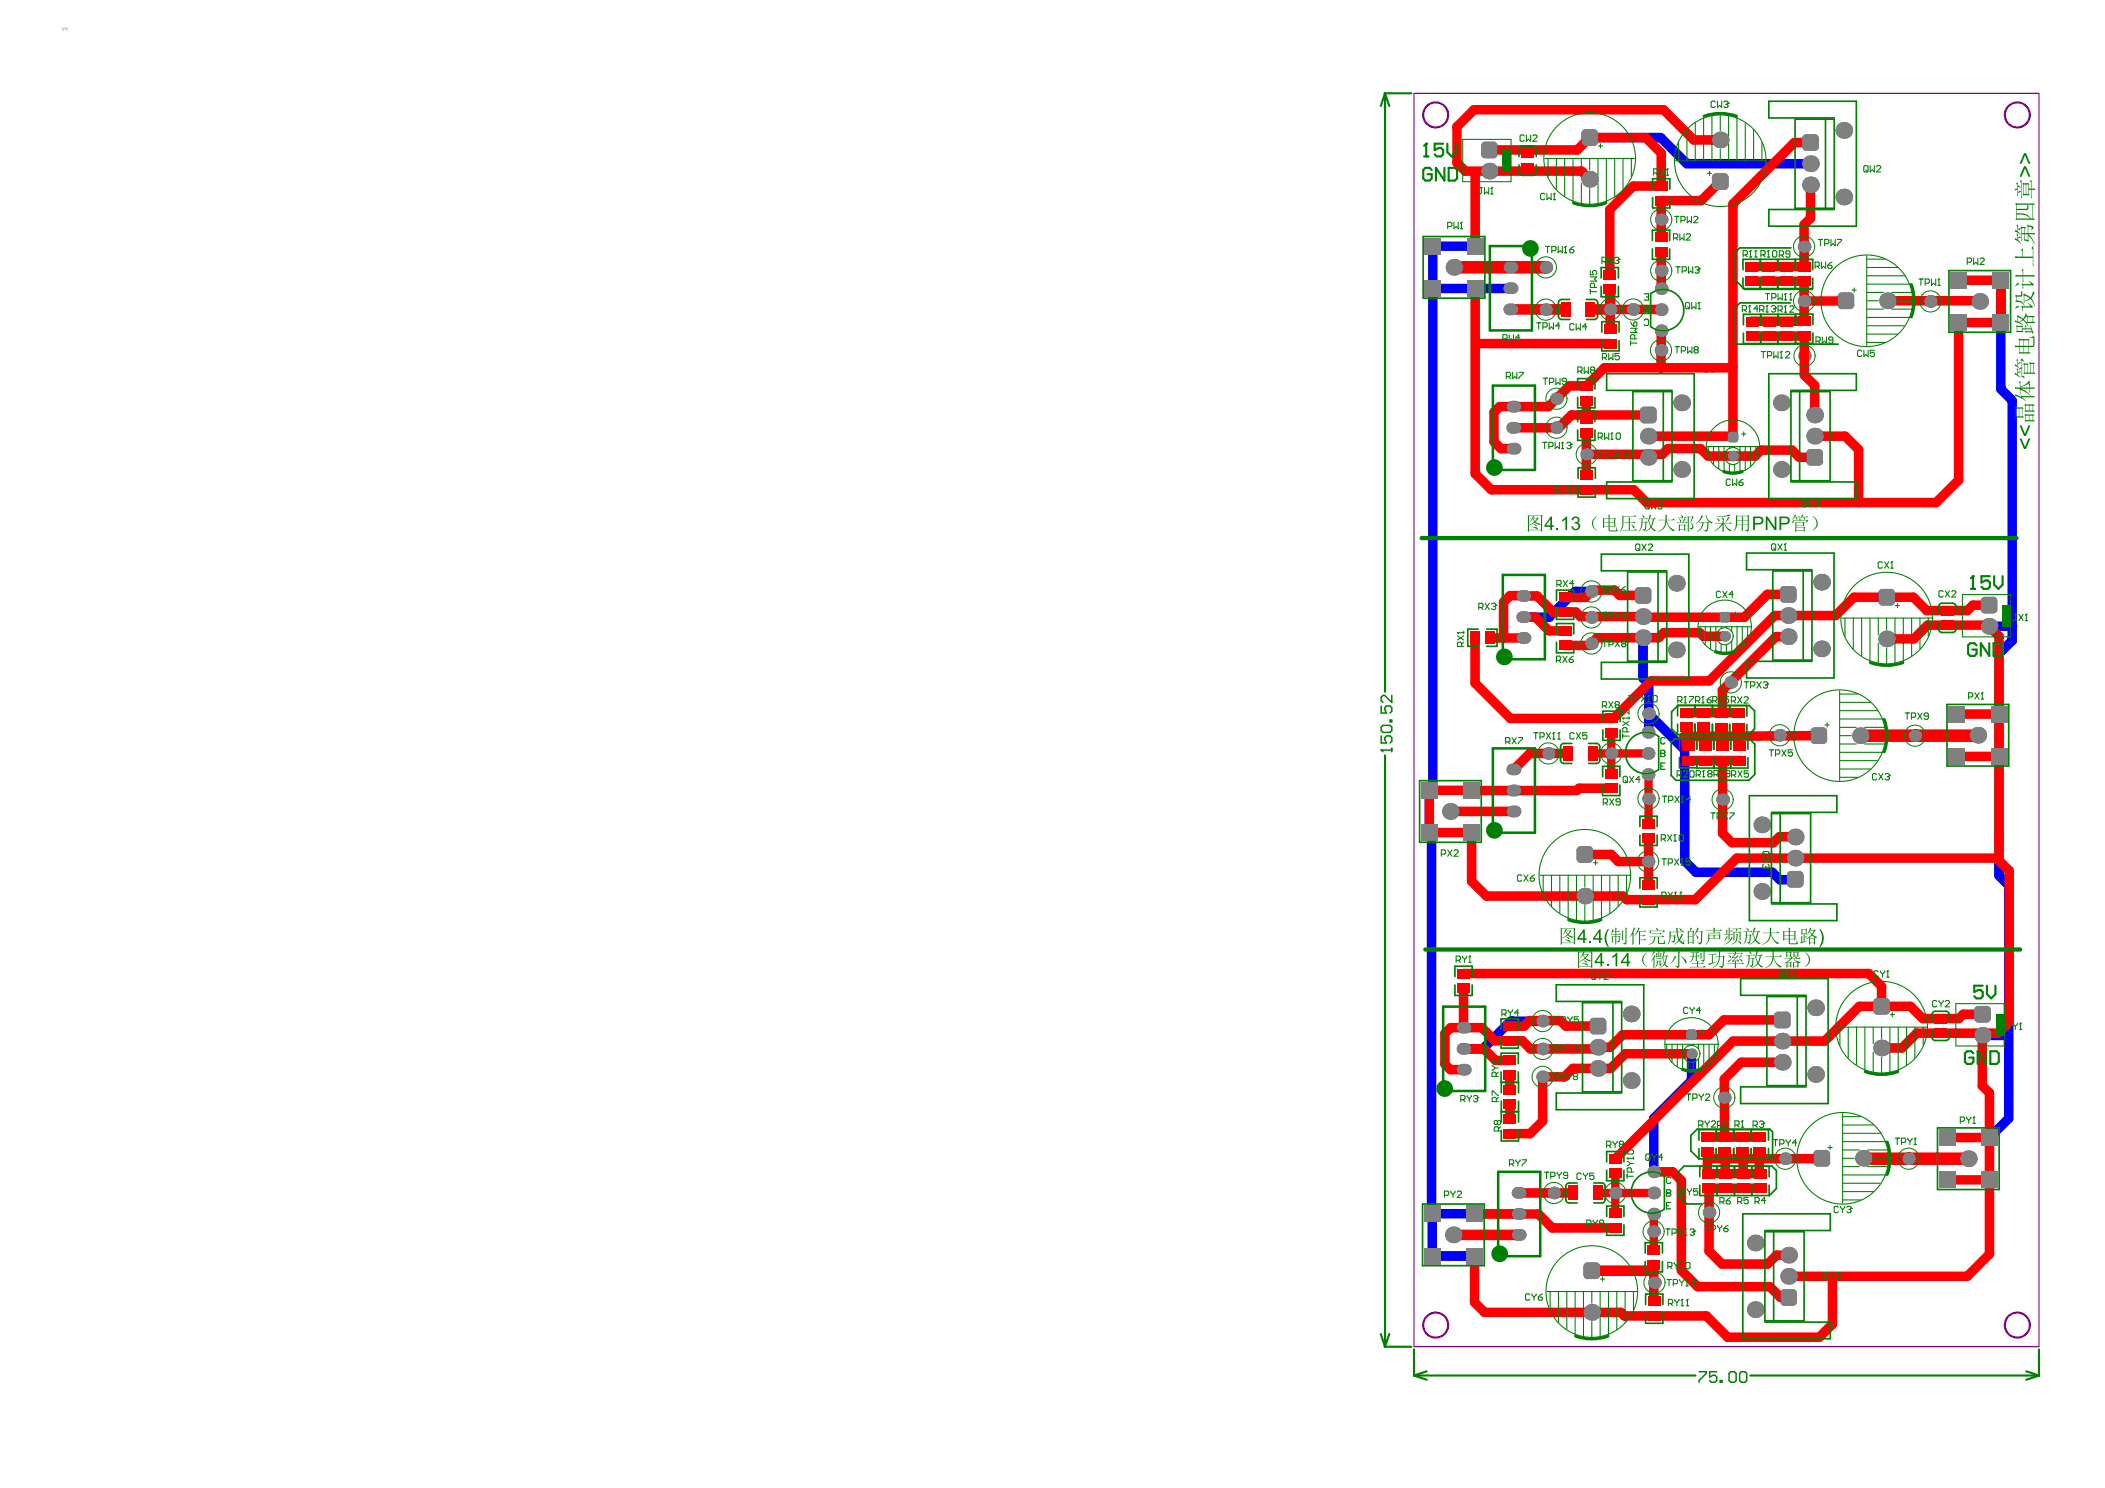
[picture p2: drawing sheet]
<svg xmlns="http://www.w3.org/2000/svg" width="297mm" height="210mm" viewBox="0 0 297 210" stroke-linecap="round" stroke-linejoin="round" font-family="sans-serif">
<path d="M287.7 13.2v176.8h-88.2v-176.8h88.2" fill="none" stroke="#800080" stroke-width=".15"/>
<g fill="none" stroke="#800080" stroke-width=".3">
<circle cx="202.6" cy="16.2" r="1.76"/>
<circle cx="284.7" cy="16.2" r="1.76"/>
<circle cx="202.6" cy="186.9" r="1.76"/>
<circle cx="284.7" cy="186.9" r="1.76"/>
</g>
<g fill="none" stroke="#00f" stroke-width="1.3">
<path d="M224.3 19.4h10l3.7 3.7h17.5M208.2 34.7h-6v76.9M282.4 39.5v15.4l1.5 1.6M213.2 40.7h-11M283.9 56.5v33.9M224.6 83.4h-2.3l-3.7 3.7h-3.6M231.8 90v5.7l.9 .8v6.7l-.1 .1M280.7 88.4h3.3M283.9 90.3l-1.8 1.9v31.3l1.4 1.4M201.7 111.5v6M202 117.7v53.7M232.6 100.7l5.1 5.1v15.7l1.6 1.6h10.8l1 1 2.2-.1"/>
<path d="M283.5 125v32.8l-2.8 2.7M217.7 144h-4.5l-3.9 3.9h-2.7M238.7 148.7v3.7l-5.3 5.4v7.5M279.8 146.1h3.5M201.7 170.8l.4 .4M202.1 171.2l12.3 .1M202.1 171.2v6h6"/>
</g>
<g fill="#808080">
<circle cx="217.7" cy="151.9" r=".9"/>
<circle cx="217.7" cy="144" r=".9"/>
<circle cx="227.4" cy="106.3" r=".9"/>
<circle cx="234.4" cy="49.4" r=".9"/>
<circle cx="234.4" cy="46.7" r=".9"/>
<circle cx="234.4" cy="38.2" r=".9"/>
<circle cx="234.4" cy="40.7" r=".9"/>
<circle cx="234.4" cy="31" r=".9"/>
<circle cx="251.1" cy="103.7" r=".9"/>
<circle cx="270.2" cy="103.8" r=".9"/>
<circle cx="217.7" cy="148" r=".9"/>
<circle cx="227.2" cy="43.7" r=".9"/>
<circle cx="234.4" cy="43.7" r=".9"/>
</g>
<path d="M214.8 84.1h.5M206.4 150.9h.4" fill="none" stroke="#808080" stroke-width="1.6"/>
<g fill="#808080">
<path d="M239.1 146.3h.3zM239.1 146.3h.3l-.2 .4h-.1z"/>
<path d="M239.1 145.2v.4zM239.1 145.2l.1 .1 .2 .3h-.3z"/>
<path d="M237.9 145.6h.4zM238 145.4l.3-.2v.4h-.4z"/>
<path d="M238.3 146.3v.4zM237.9 146.3h.4v.4l-.3-.2z"/>
<circle cx="238.7" cy="148.7" r=".75"/>
<circle cx="205.1" cy="174.2" r="1.18"/>
</g>
<g fill="#808080">
<path d="M237.9 145.6l.4-.4h.8l.3 .4v.7l-.3 .4h-.8l-.4-.4z" fill-rule="evenodd"/>
<path d="M200.5 116.3h2.4v2.3h-2.4z" fill-rule="evenodd"/>
<path d="M200.5 110.3h2.4v2.4h-2.4z" fill-rule="evenodd"/>
<path d="M206.9 170h2.4v2.4h-2.4z" fill-rule="evenodd"/>
</g>
<path d="M206.4 145h.4" fill="none" stroke="#808080" stroke-width="1.6"/>
<g fill="#808080">
<path d="M206.5 116.3h2.3v2.3h-2.3z" fill-rule="evenodd"/>
<path d="M206.5 110.3h2.3v2.4h-2.3z" fill-rule="evenodd"/>
<path d="M207 39.5h2.3v2.4h-2.3z" fill-rule="evenodd"/>
<path d="M209 20.6l.6-.6h1.2l.5 .6v1.1l-.5 .6h-1.2l-.6-.6z" fill-rule="evenodd"/>
</g>
<g fill="#808080">
<path d="M210.8 21.7h.5zM210.8 21.7h.5a.59 .59 0 0 1-.5 .6z"/>
<path d="M210.8 20v.6zM210.8 20a.59 .59 0 0 1 .5 .6h-.5z"/>
<path d="M209 20.6h.6zM209.2 20.2l.4-.2v.6h-.6z"/>
<path d="M209.6 21.7v.6zM209 21.7h.6v.6a.59 .59 0 0 1-.6-.6z"/>
<circle cx="204.7" cy="114.5" r="1.18"/>
<circle cx="205.2" cy="37.7" r="1.18"/>
</g>
<path d="M214.1 174.2h.5M214.1 171.3h.5" fill="none" stroke="#808080" stroke-width="1.6"/>
<circle cx="218.5" cy="106.3" r=".9" fill="#808080"/>
<path d="M214.8 90h.5M214.8 87.1h.5" fill="none" stroke="#808080" stroke-width="1.6"/>
<g fill="#808080">
<path d="M225.2 179.8h.6zM225.2 179.8h.6a.59 .59 0 0 1-.6 .6z"/>
<path d="M225.2 178.1v.6zM225.2 178.1a.59 .59 0 0 1 .6 .6h-.6z"/>
<path d="M223.4 178.7h.6zM223.6 178.3l.4-.2v.6h-.6z"/>
<path d="M224 179.8v.6zM223.4 179.8h.6v.6a.59 .59 0 0 1-.6-.6z"/>
<path d="M226.1 145.3h.6zM226.1 145.3h.6a.59 .59 0 0 1-.6 .6z"/>
<path d="M226.1 143.6v.6zM226.1 143.6a.59 .59 0 0 1 .6 .6h-.6z"/>
<path d="M224.3 144.2h.6zM224.5 143.7l.4-.1v.6h-.6z"/>
<path d="M224.9 145.3v.6zM224.3 145.3h.6v.6a.59 .59 0 0 1-.6-.6z"/>
<path d="M224.9 20h.6zM224.9 20h.6a.59 .59 0 0 1-.6 .6z"/>
<path d="M224.9 18.2v.6zM224.9 18.2a.59 .59 0 0 1 .6 .6h-.6z"/>
<path d="M223.1 18.8h.6zM223.3 18.4l.4-.2v.6h-.6z"/>
<path d="M223.7 20v.6zM223.1 20h.6v.6a.59 .59 0 0 1-.6-.6z"/>
<path d="M243.8 87.4h.3zM243.8 87.4h.3l-.2 .4h-.1z"/>
<path d="M243.8 86.3v.4zM243.8 86.3l.1 .1 .2 .3h-.3z"/>
<path d="M242.6 86.7h.4zM242.7 86.5l.3-.2v.4h-.4z"/>
<path d="M243 87.4v.4zM242.6 87.4h.4v.4l-.3-.2z"/>
<path d="M257.7 162.2v.6zM257.7 162.2a.59 .59 0 0 1 .6 .6h-.6z"/>
<path d="M255.9 162.8h.6zM256.1 162.4l.4-.2v.6h-.6z"/>
<path d="M256.5 164v.6zM255.9 164h.6v.6a.59 .59 0 0 1-.6-.6z"/>
<path d="M257.7 164h.6zM257.7 164h.6a.59 .59 0 0 1-.6 .6z"/>
<path d="M252.1 123.4h.6zM252.3 123l.4-.1v.5h-.6z"/>
<path d="M252.7 124.6v.6zM252.1 124.6h.6v.6a.59 .59 0 0 1-.6-.6z"/>
<path d="M253.9 124.6h.6zM253.9 124.6h.6a.59 .59 0 0 1-.6 .6z"/>
<path d="M253.9 122.9v.5zM253.9 122.9a.59 .59 0 0 1 .6 .5h-.6z"/>
<path d="M257.2 102.6v.6zM257.2 102.6a.59 .59 0 0 1 .6 .6h-.6z"/>
<path d="M255.5 103.2h.6zM255.7 102.8l.4-.2v.6h-.6z"/>
<path d="M256.1 104.4v.6zM255.5 104.4h.6v.6a.59 .59 0 0 1-.6-.6z"/>
<path d="M257.2 104.4h.6zM257.2 104.4h.6a.59 .59 0 0 1-.6 .6z"/>
<path d="M254.9 63.9h.6zM255.1 63.5l.4-.2v.6h-.6z"/>
<path d="M255.5 65.1v.6zM254.9 65.1h.6v.6a.59 .59 0 0 1-.6-.6z"/>
<path d="M256.7 65.1h.5zM256.7 65.1h.5a.59 .59 0 0 1-.5 .6z"/>
<path d="M256.7 63.3v.6zM256.7 63.3a.59 .59 0 0 1 .5 .6h-.5z"/>
<path d="M256.1 20.7h.6zM256.1 20.7h.6a.59 .59 0 0 1-.6 .6z"/>
<path d="M256.1 18.9v.6zM256.1 18.9a.59 .59 0 0 1 .6 .6h-.6z"/>
<path d="M254.3 19.5h.6zM254.5 19.1l.4-.2v.6h-.6z"/>
<path d="M254.9 20.7v.6zM254.3 20.7h.6v.6a.59 .59 0 0 1-.6-.6z"/>
<path d="M266.1 142.5h.6zM266.1 142.5h.6a.59 .59 0 0 1-.6 .6z"/>
<path d="M266.1 140.8v.6zM266.1 140.8a.59 .59 0 0 1 .6 .6h-.6z"/>
<path d="M264.3 141.4h.6zM264.5 141l.4-.2v.6h-.6z"/>
<path d="M264.9 142.5v.6zM264.3 142.5h.6v.6a.59 .59 0 0 1-.6-.6z"/>
<path d="M266.8 84.8h.6zM266.8 84.8h.6a.59 .59 0 0 1-.6 .6z"/>
<path d="M266.8 83.1v.6zM266.8 83.1a.59 .59 0 0 1 .6 .6h-.6z"/>
<path d="M265 83.7h.6zM265.2 83.2l.4-.1v.6h-.6z"/>
<path d="M265.6 84.8v.6zM265 84.8h.6v.6a.59 .59 0 0 1-.6-.6z"/>
<circle cx="219.6" cy="56.2" r=".9"/>
<circle cx="219.6" cy="60.3" r=".9"/>
<circle cx="218.1" cy="37.7" r=".9"/>
<circle cx="224.6" cy="185.1" r="1.18"/>
<circle cx="225.5" cy="150.7" r="1.18"/>
<circle cx="230.2" cy="152.4" r="1.18"/>
<circle cx="230.2" cy="143" r="1.18"/>
<circle cx="224.6" cy="87.1" r=".9"/>
<circle cx="224.6" cy="83.4" r=".9"/>
<circle cx="223.9" cy="64.1" r=".9"/>
<circle cx="233.5" cy="180.9" r=".9"/>
<circle cx="233.3" cy="173.7" r=".9"/>
<circle cx="233.4" cy="171.3" r=".9"/>
<circle cx="233.4" cy="165.3" r=".9"/>
<circle cx="237.3" cy="66.2" r="1.18"/>
<circle cx="237.3" cy="56.8" r="1.18"/>
<circle cx="247.7" cy="184.7" r="1.18"/>
<circle cx="247.7" cy="175.3" r="1.18"/>
<circle cx="243.3" cy="154.8" r=".9"/>
<circle cx="248.6" cy="125.8" r="1.18"/>
<circle cx="243.1" cy="112.8" r=".9"/>
<circle cx="248.6" cy="116.4" r="1.18"/>
<circle cx="244.2" cy="96.3" r=".9"/>
<circle cx="243.4" cy="89.8" r=".75"/>
<circle cx="244.5" cy="64.3" r=".75"/>
<circle cx="256.2" cy="151.6" r="1.18"/>
<circle cx="256.2" cy="142.2" r="1.18"/>
<circle cx="253.3" cy="121.1" r="1.18"/>
<circle cx="253.3" cy="118.1" r="1.18"/>
<circle cx="256.1" cy="58.5" r="1.18"/>
<circle cx="254.6" cy="50.2" r=".9"/>
<circle cx="255.5" cy="26.1" r="1.18"/>
<circle cx="263" cy="163.4" r="1.18"/>
<circle cx="262.5" cy="103.8" r="1.18"/>
<circle cx="277.8" cy="163.5" r="1.18"/>
</g>
<g fill="#808080">
<path d="M223.4 178.7l.6-.6h1.2l.6 .6v1.1l-.6 .6h-1.2l-.6-.6z" fill-rule="evenodd"/>
<path d="M224.3 144.2l.6-.6h1.2l.6 .6v1.1l-.6 .6h-1.2l-.6-.6z" fill-rule="evenodd"/>
<path d="M223.1 18.8l.6-.6h1.2l.6 .6v1.2l-.6 .6h-1.2l-.6-.6z" fill-rule="evenodd"/>
<path d="M242.6 86.7l.4-.4h.8l.3 .4v.7l-.3 .4h-.8l-.4-.4z" fill-rule="evenodd"/>
<path d="M255.9 162.8l.6-.6h1.2l.6 .6v1.2l-.6 .6h-1.2l-.6-.6z" fill-rule="evenodd"/>
<path d="M252.1 123.4l.6-.5h1.2l.6 .5v1.2l-.6 .6h-1.2l-.6-.6z" fill-rule="evenodd"/>
<path d="M255.5 103.2l.6-.6h1.1l.6 .6v1.2l-.6 .6h-1.1l-.6-.6z" fill-rule="evenodd"/>
<path d="M254.9 63.9l.6-.6h1.2l.5 .6v1.2l-.5 .6h-1.2l-.6-.6z" fill-rule="evenodd"/>
<path d="M254.3 19.5l.6-.6h1.2l.6 .6v1.2l-.6 .6h-1.2l-.6-.6z" fill-rule="evenodd"/>
<path d="M264.3 141.4l.6-.6h1.2l.6 .6v1.1l-.6 .6h-1.2l-.6-.6z" fill-rule="evenodd"/>
<path d="M265 83.7l.6-.6h1.2l.6 .6v1.1l-.6 .6h-1.2l-.6-.6z" fill-rule="evenodd"/>
<path d="M273.6 159.3h2.3v2.3h-2.3z" fill-rule="evenodd"/>
<path d="M274.9 105.5h2.4v2.4h-2.4z" fill-rule="evenodd"/>
<path d="M275.2 44.3h2.4v2.4h-2.4z" fill-rule="evenodd"/>
<path d="M275.2 38.4h2.4v2.3h-2.4z" fill-rule="evenodd"/>
<path d="M280.9 105.5h2.4v2.4h-2.4z" fill-rule="evenodd"/>
<path d="M281.2 44.3h2.3v2.4h-2.3z" fill-rule="evenodd"/>
<path d="M281.2 38.4h2.3v2.3h-2.3z" fill-rule="evenodd"/>
<path d="M206.9 176h2.4v2.4h-2.4z" fill-rule="evenodd"/>
</g>
<path d="M206.4 147.9h.4" fill="none" stroke="#808080" stroke-width="1.6"/>
<path d="M207 33.6h2.3v2.3h-2.3z" fill-rule="evenodd" fill="#808080"/>
<g fill="#808080">
<circle cx="210.2" cy="24.1" r="1.18"/>
<circle cx="219.3" cy="168.3" r=".9"/>
</g>
<path d="M214.1 168.3h.5" fill="none" stroke="#808080" stroke-width="1.6"/>
<g fill="#808080">
<path d="M244.9 62h.4zM244.9 62h.4l-.1 .2-.3 .2z"/>
<path d="M244.9 60.9v.4zM244.9 60.9l.3 .2 .1 .2h-.4z"/>
<path d="M243.8 61.3h.4zM243.8 61.1l.4-.2v.4h-.4z"/>
<path d="M244.2 62v.4zM243.8 62h.4v.4l-.4-.2z"/>
<circle cx="218.1" cy="43.7" r=".9"/>
<circle cx="227.9" cy="168.3" r=".9"/>
<circle cx="225.5" cy="147.7" r="1.18"/>
<circle cx="224.6" cy="90.8" r=".9"/>
<circle cx="230.4" cy="43.7" r=".9"/>
<circle cx="224.3" cy="25.3" r="1.18"/>
<circle cx="233.4" cy="168.3" r=".9"/>
<circle cx="236.6" cy="82.3" r="1.18"/>
<circle cx="236.6" cy="91.7" r="1.18"/>
<circle cx="257" cy="82.1" r="1.18"/>
<circle cx="257" cy="91.5" r="1.18"/>
<circle cx="254.6" cy="42.5" r=".9"/>
<circle cx="256.1" cy="61.5" r="1.18"/>
<circle cx="255.5" cy="23.1" r="1.18"/>
<circle cx="254.6" cy="34.8" r=".9"/>
<circle cx="265.5" cy="147.8" r="1.18"/>
<circle cx="266.2" cy="90.1" r="1.18"/>
<circle cx="266.4" cy="42.4" r="1.18"/>
<circle cx="272.4" cy="42.5" r=".9"/>
<circle cx="232.6" cy="112.7" r=".9"/>
<circle cx="232.6" cy="100.7" r=".9"/>
</g>
<g fill="#808080">
<path d="M243.8 61.3l.4-.4h.7l.4 .4v.7l-.4 .4h-.7l-.4-.4z" fill-rule="evenodd"/>
<path d="M273.6 165.3h2.3v2.3h-2.3z" fill-rule="evenodd"/>
<path d="M274.9 99.6h2.4v2.3h-2.4z" fill-rule="evenodd"/>
<path d="M280.9 99.6h2.4v2.3h-2.4z" fill-rule="evenodd"/>
<path d="M200.9 170h2.4v2.4h-2.4z" fill-rule="evenodd"/>
</g>
<path d="M213 37.7h.4M213 40.7h.4M213.4 57.4h.5M213.4 60.3h.5M213.4 111.5h.5M213.4 114.5h.5M213.4 108.5h.5" fill="none" stroke="#808080" stroke-width="1.6"/>
<g fill="#808080">
<path d="M201 39.5h2.4v2.4h-2.4z" fill-rule="evenodd"/>
<path d="M251.2 182.4l.6-.5h1.2l.6 .5v1.2l-.6 .6h-1.2l-.6-.6z" fill-rule="evenodd"/>
<path d="M250.3 143.3l.6-.6h1.2l.6 .6v1.2l-.6 .6h-1.2l-.6-.6z" fill-rule="evenodd"/>
<path d="M251.2 83.3l.5-.6h1.2l.6 .6v1.1l-.6 .6h-1.2l-.5-.6z" fill-rule="evenodd"/>
<path d="M230.7 83.4l.6-.6h1.1l.6 .6v1.2l-.6 .6h-1.1l-.6-.6z" fill-rule="evenodd"/>
<path d="M231.4 58l.6-.6h1.2l.6 .6v1.1l-.6 .6h-1.2l-.6-.6z" fill-rule="evenodd"/>
<path d="M241.6 25l.6-.6h1.1l.6 .6v1.2l-.6 .6h-1.1l-.6-.6z" fill-rule="evenodd"/>
<path d="M279.6 159.3h2.3v2.3h-2.3z" fill-rule="evenodd"/>
<path d="M278.6 142.5l.6-.6h1.1l.6 .6v1.2l-.6 .5h-1.1l-.6-.5z" fill-rule="evenodd"/>
<path d="M279.5 84.8l.6-.6h1.2l.6 .6v1.2l-.6 .5h-1.2l-.6-.5z" fill-rule="evenodd"/>
<path d="M200.9 176h2.4v2.4h-2.4z" fill-rule="evenodd"/>
</g>
<g fill="#808080">
<path d="M251.2 182.4h.6zM251.4 182l.4-.1v.5h-.6z"/>
<path d="M251.8 183.6v.6zM251.2 183.6h.6v.6a.59 .59 0 0 1-.6-.6z"/>
<path d="M253 183.6h.6zM253 183.6h.6a.59 .59 0 0 1-.6 .6z"/>
<path d="M253 181.9v.5zM253 181.9a.59 .59 0 0 1 .6 .5h-.6z"/>
<path d="M252.1 144.5h.6zM252.1 144.5h.6a.59 .59 0 0 1-.6 .6z"/>
<path d="M252.1 142.7v.6zM252.1 142.7a.59 .59 0 0 1 .6 .6h-.6z"/>
<path d="M250.3 143.3h.6zM250.5 142.9l.4-.2v.6h-.6z"/>
<path d="M250.9 144.5v.6zM250.3 144.5h.6v.6a.59 .59 0 0 1-.6-.6z"/>
<path d="M252.9 84.4h.6zM252.9 84.4h.6a.59 .59 0 0 1-.6 .6z"/>
<path d="M252.9 82.7v.6zM252.9 82.7a.59 .59 0 0 1 .6 .6h-.6z"/>
<path d="M251.2 83.3h.5zM251.3 82.8l.4-.1v.6h-.5z"/>
<path d="M251.7 84.4v.6zM251.2 84.4h.5v.6a.59 .59 0 0 1-.5-.6z"/>
<path d="M232.4 84.6h.6zM232.4 84.6h.6a.59 .59 0 0 1-.6 .6z"/>
<path d="M232.4 82.8v.6zM232.4 82.8a.59 .59 0 0 1 .6 .6h-.6z"/>
<path d="M230.7 83.4h.6zM230.8 83l.5-.2v.6h-.6z"/>
<path d="M231.3 84.6v.6zM230.7 84.6h.6v.6a.59 .59 0 0 1-.6-.6z"/>
<path d="M233.2 59.1h.6zM233.2 59.1h.6a.59 .59 0 0 1-.6 .6z"/>
<path d="M233.2 57.4v.6zM233.2 57.4a.59 .59 0 0 1 .6 .6h-.6z"/>
<path d="M231.4 58h.6zM231.6 57.5l.4-.1v.6h-.6z"/>
<path d="M232 59.1v.6zM231.4 59.1h.6v.6a.59 .59 0 0 1-.6-.6z"/>
<path d="M241.6 25h.6zM241.7 24.6l.5-.2v.6h-.6z"/>
<path d="M242.2 26.2v.6zM241.6 26.2h.6v.6a.59 .59 0 0 1-.6-.6z"/>
<path d="M243.3 26.2h.6zM243.3 26.2h.6a.59 .59 0 0 1-.6 .6z"/>
<path d="M243.3 24.4v.6zM243.3 24.4a.59 .59 0 0 1 .6 .6h-.6z"/>
<path d="M280.3 143.7h.6zM280.3 143.7h.6a.59 .59 0 0 1-.6 .5z"/>
<path d="M280.3 141.9v.6zM280.3 141.9a.59 .59 0 0 1 .6 .6h-.6z"/>
<path d="M278.6 142.5h.6zM278.8 142.1l.4-.2v.6h-.6z"/>
<path d="M279.2 143.7v.5zM278.6 143.7h.6v.5a.59 .59 0 0 1-.6-.5z"/>
<path d="M281.3 86h.6zM281.3 86h.6a.59 .59 0 0 1-.6 .5z"/>
<path d="M281.3 84.2v.6zM281.3 84.2a.59 .59 0 0 1 .6 .6h-.6z"/>
<path d="M279.5 84.8h.6zM279.7 84.4l.4-.2v.6h-.6z"/>
<path d="M280.1 86v.5zM279.5 86h.6v.5a.59 .59 0 0 1-.6-.5z"/>
<circle cx="252.4" cy="180" r="1.18"/>
<circle cx="241.2" cy="171" r=".9"/>
<circle cx="251.9" cy="163.5" r=".9"/>
<circle cx="251.5" cy="149.8" r="1.18"/>
<circle cx="251.5" cy="146.9" r="1.18"/>
<circle cx="232.6" cy="121.5" r=".9"/>
<circle cx="223.6" cy="126.4" r="1.18"/>
<circle cx="232.6" cy="103.3" r=".9"/>
<circle cx="232.6" cy="106.3" r=".9"/>
<circle cx="252.3" cy="86.8" r="1.18"/>
<circle cx="231.8" cy="87" r="1.18"/>
<circle cx="251.4" cy="66.2" r="1.18"/>
<circle cx="232.6" cy="64.5" r="1.18"/>
<circle cx="251.4" cy="56.8" r="1.18"/>
<circle cx="242.8" cy="19.7" r="1.18"/>
<circle cx="269.3" cy="163.5" r=".9"/>
<circle cx="279.8" cy="146.1" r="1.18"/>
<circle cx="279.1" cy="103.7" r="1.18"/>
<circle cx="280.7" cy="88.4" r="1.18"/>
<circle cx="260.2" cy="27.8" r="1.18"/>
<circle cx="260.2" cy="18.4" r="1.18"/>
</g>
<path d="M213 43.6h.4M213.4 63.3h.5" fill="none" stroke="#808080" stroke-width="1.6"/>
<g fill="#808080">
<path d="M201 33.6h2.4v2.3h-2.4z" fill-rule="evenodd"/>
<path d="M222.5 119.9l.5-.5h1.2l.6 .5v1.2l-.6 .6h-1.2l-.5-.6z" fill-rule="evenodd"/>
<path d="M279.6 165.3h2.3v2.3h-2.3z" fill-rule="evenodd"/>
<path d="M259.3 41.8l.6-.5h1.2l.6 .5v1.2l-.6 .6h-1.2l-.6-.6z" fill-rule="evenodd"/>
</g>
<g fill="#808080">
<path d="M224.2 121.1h.6zM224.2 121.1h.6a.59 .59 0 0 1-.6 .6z"/>
<path d="M224.2 119.4v.5zM224.2 119.4a.59 .59 0 0 1 .6 .5h-.6z"/>
<path d="M222.5 119.9h.5zM222.6 119.5l.4-.1v.5h-.5z"/>
<path d="M223 121.1v.6zM222.5 121.1h.5v.6a.59 .59 0 0 1-.5-.6z"/>
<path d="M261.1 41.3v.5zM261.1 41.3a.59 .59 0 0 1 .6 .5h-.6z"/>
<path d="M259.3 41.8h.6zM259.5 41.4l.4-.1v.5h-.6z"/>
<path d="M259.9 43v.6zM259.3 43h.6v.6a.59 .59 0 0 1-.6-.6z"/>
<path d="M261.1 43h.6zM261.1 43h.6a.59 .59 0 0 1-.6 .6z"/>
<circle cx="252.4" cy="177.1" r="1.18"/>
<circle cx="252.3" cy="89.8" r="1.18"/>
<circle cx="231.8" cy="90" r="1.18"/>
<circle cx="232.6" cy="109.3" r=".9"/>
<circle cx="232.6" cy="61.5" r="1.18"/>
<circle cx="279.4" cy="42.5" r="1.18"/>
</g>
<circle cx="251.5" cy="149.8" r="1.06" fill="#00f"/>
<path d="M215 84v.1M217.6 144h.1" fill="none" stroke="#f00" stroke-width="1.3"/>
<path d="M227.4 103.4h.1" fill="none" stroke="#f00" stroke-width="1.2"/>
<circle cx="227.2" cy="43.7" r=".75" fill="#f00"/>
<path d="M205.6 17.9v5.1M234.4 33.5h.1M227.2 46.4h.1M234.4 43.7h.1M224.7 83.2l-.1 .2M207.7 111.5h.1M222.8 111.2l-.3 .3M227.4 101.3h.3M213 151.6v2.1M279.8 146.1h-.1M208.1 171.2v.1" fill="none" stroke="#f00" stroke-width="1.3"/>
<path d="M227.4 103.4v5.7" fill="none" stroke="#f00" stroke-width="1.2"/>
<circle cx="232.6" cy="106.3" r=".59" fill="#f00"/>
<g fill="none" stroke="#f00" stroke-width="1.3">
<path d="M208 15.5l-2.4 2.4M206.8 24.1h3.4M208.2 24.5v10.2M230.5 26.2l-3.3 3.4v9.2M234.4 35.6v5.1M234.4 21.6v4.6M234.4 28.3v5.2M255.5 26.1v4.7M282.4 39.5v5.4l-.7 .6M208.2 40.7v26.1l2.2 2.3M211.6 57.4l-.8 .8v4.1M221.4 54.4l-2.9 3h-4.9"/>
<path d="M221.8 58.5l-1.9 1.8h-6.3M223.8 56.5v2M230.4 43.7h-3.2v2.7M234.4 46.7v5.2M254.6 45.3h.1M256.1 54.4v4.1M260.5 42.4l-.1 .1M279.3 42.4l.1 .1M223.8 67h.1M223.9 69.1h6.6M244.5 64.3h3.2M253.9 64.5h2.2"/>
<path d="M208.2 90v6.4M212.2 84.9v5.1M215 87.1h1.7l1.9 1.9h2.3M215 84.1h1.9l2.3 2.2h1.7M224.6 83.4l-.9 .9M224.7 83.2h3.1l.8 .8M231.8 87l.1 .1M234.8 89.2l-.7 .8M252.3 86.8h6.7M261.6 84.3h4.6M271.9 86.1h5.7M272 88.2h2.8"/>
<path d="M280.7 88.2h.1M282.1 89.8v31.6M201.7 111.5v6M204.7 114.5h.1M207.7 117.5v6.8l2.1 2.1M221.2 106.3h-5.3l-2.3 2.2M253.3 118v.1M223.6 126.4h5.4l.5 .5M223.6 120.5h3.8l1 1M265.5 139.1v2.9M204.7 150.9h1.9M204.7 145h4.4l1.9 1.8"/>
<path d="M206.5 144.9l.1 .1M206.6 147.9h2.8M213.1 155.8v2.1M216 148h1.7M220.8 151.9h-3.1v6.2M220.9 144.7l-.7-.7h-4.3l-.8 .8M225.5 150.7h1.8M271.3 143.7h5.1M279.7 146.1v7.1M208.1 177.2v6.5l1.4 1.4M214.4 171.3h2.7l1.9 1.9M214.4 168.3h.1"/>
<path d="M233.4 165.3h2.6M233.4 178.4v5.2M237.3 166.5v12.7l2.3 2.3M241.2 168v8.5M243.3 160.4h5.2M243.4 162.5v2.6M246 162.8v2.6M248.2 162.9v2.6M224.6 185.1h4.1l.5 .5M233.4 185.6h7.4M258.6 180.5v6.3"/>
</g>
<path d="M220.9 43.6v.1M227.2 40.9v2.8h-2.5M205.1 174.2h.1M233.2 179.3h.1" fill="none" stroke="#f00" stroke-width="1.5"/>
<path d="M218.1 37.7h.1" fill="none" stroke="#f00" stroke-width="1.8"/>
<path d="M227.9 168.3v2.9M233.4 171.3v5" fill="none" stroke="#f00" stroke-width="1.2"/>
<circle cx="233.4" cy="168.3" r=".59" fill="#f00"/>
<g fill="none" stroke="#f00" stroke-width="1.3">
<path d="M208 15.5h26.7l4.3 4.2h3.8M205.6 23l1.2 1.1M210.2 24.1h13l1.1 1.2M210.2 21.2h12.4l1.7-1.8h7.9l2.2 2.2M230.5 26.2h3.9M242.8 25.6l-2.7 2.7h-5.7M247.2 39.7h7.4v5.6h-7.4M255.5 20.1h-2.3l-8.7 8.7v32.8l-.1-.1h-11.8M255.5 30.8l-.9 .9v5.9h-7.4M276.4 39.5h6M208.3 48.5h18.9M211.6 57.4h2"/>
<path d="M221.8 58.5h10.8M230.4 43.7h4M244.5 51.8l-.1 .1h-18l-2.6 2.5h-2.4M247.1 47.4h7.5v5.5l1.5 1.5M254.6 42.5h5.8M266.4 42.4h12.9M281.7 45.5h-5.3v22.2l-3.2 3.2h-40.8l-1.9-1.8M210.4 69.1h13.5M210.8 62.3l1 1h1.8M223.8 61.1v5.9M223.9 64.1h10.7l.8-.8h4.6l1 1h3.5M247.7 64.3l.8-.8h4.4l1 1"/>
<path d="M256.1 61.5h4.3l1.9 1.9v7.5M208.2 96.4l4.9 4.9h14.3M210.3 90h4.7M215 84h-1.9l-.9 .9M220.9 86.3h1.5l.6 .7h8.8M220.9 84.3h2.8M228.6 84h3.2M234.1 90h-8.7l-1.1 1h-3.4M234.8 89.2h5.1l.5 .6h3M252.3 83.8h-2.9l-3.2 3.3h-14.3M252.3 89.8h-1.7l-7.6 7.6v2.9M252.3 86.8h-1.9l-9.2 9.2h-8.2l-5.3 5.3"/>
<path d="M261.6 84.3l-2.6 2.5M266.2 84.3h3.8l1.9 1.8M272 88.2l-1.9 1.9h-3.9M274.8 88.2h5.9M280.7 85.4h-2.3l-.8 .7M280.7 88.4l1.4 1.4M201.7 117.5h6M201.7 111.5h6M204.7 114.5h8.9M207.7 111.5h14.8M222.8 111.2h4.6M232.6 118.2v6.7"/>
<path d="M237.9 102.6v2.6M237.9 100.5h7.6M238.2 107.3h7.4M240.4 102.7v2.6M242.9 102.6v2.6M243.1 107.4v10.2l1.3 1.3h5.8l.9-.9h2.2M245.3 102.6v2.6M256.7 103.8l-19.1 .1M276.1 100.7h6M276.1 106.7h6M206.5 139.4v5.5M206.5 137.3h57.2l1.8 1.8"/>
<path d="M209.8 126.4h13.8M228.4 121.5h4.2M281.8 121.1h-36.7l-5.9 5.8h-9.7M282.1 121.4l1.4 1.4v21.4l-1.5 1.5h-11.5l-2.1 2.1h-2.9M204.7 145l-.8 .8v4.3l.8 .8M209.4 147.9l1.6 1.7h2M211 146.8h3.8l1.2 1.2M213 144.8h2.1M217.7 158.1l-1.8 1.8h-2.8M220.9 144.7h4.6M225.5 150.7h-3.5l-1.2 1.2M238.7 148.7h-9.4l-2 2"/>
<path d="M251.5 149.8h-5.8l-2.4 2.4v8.2h-2.3M251.5 143.9h-8.2l-2.1 2.1h-12.2l-1.8 1.7h-1.7l-.3 .3h-7.5M271.3 143.7l-1.7-1.7h-7.2l-4.9 4.9h-12.9l-16.7 16.6M279.7 153.2l1 1v22.7l-3.1 3.1h-25.2M279.8 143.1h-2.8l-.6 .6M208.1 171.3h6.3M214.4 168.3h7.6M219 173.2h8.9M236 165.3l1.3 1.2M240.9 162.7v2.6M241.1 167.6h7.4M241.1 165.6h7.4"/>
<path d="M241.2 176.5l1.8 1.8h6.4l1.3-1.2h1.7M241.6 163.5h15.4M274.8 160.5h5.9M274.8 166.4h5.9M209.5 185.1h15.1M229.2 185.6h4.2M239.6 181.5h10.1l1.6 1.5h1.1M240.8 185.6l3 3h12.9l1.9-1.8"/>
</g>
<path d="M224.7 106.3h7.9M232.6 109.3v6.9M225.5 168.3h7.9M227.9 165.5v2.8" fill="none" stroke="#f00" stroke-width="1.2"/>
<path d="M205.2 37.7h12.9M279.3 103.7l-.1 .1h-16.7M263 163.5h14.8" fill="none" stroke="#f00" stroke-width="1.8"/>
<path d="M213.2 43.6h7.7M205.1 174.2h9.3M224.6 179.3h8.6" fill="none" stroke="#f00" stroke-width="1.5"/>
<g fill="#808080">
<circle cx="217.7" cy="151.9" r=".9"/>
<circle cx="217.7" cy="144" r=".9"/>
<circle cx="227.4" cy="106.3" r=".9"/>
<circle cx="234.4" cy="49.4" r=".9"/>
<circle cx="234.4" cy="46.7" r=".9"/>
<circle cx="234.4" cy="38.2" r=".9"/>
<circle cx="234.4" cy="40.7" r=".9"/>
<circle cx="234.4" cy="31" r=".9"/>
<circle cx="251.1" cy="103.7" r=".9"/>
<circle cx="270.2" cy="103.8" r=".9"/>
<circle cx="217.7" cy="148" r=".9"/>
<circle cx="227.2" cy="43.7" r=".9"/>
<circle cx="234.4" cy="43.7" r=".9"/>
</g>
<path d="M214.8 84.1h.5M206.4 150.9h.4" fill="none" stroke="#808080" stroke-width="1.6"/>
<g fill="#808080">
<path d="M239.1 146.3h.3zM239.1 146.3h.3l-.2 .4h-.1z"/>
<path d="M239.1 145.2v.4zM239.1 145.2l.1 .1 .2 .3h-.3z"/>
<path d="M237.9 145.6h.4zM238 145.4l.3-.2v.4h-.4z"/>
<path d="M238.3 146.3v.4zM237.9 146.3h.4v.4l-.3-.2z"/>
<circle cx="238.7" cy="148.7" r=".75"/>
<circle cx="205.1" cy="174.2" r="1.18"/>
</g>
<g fill="#808080">
<path d="M237.9 145.6l.4-.4h.8l.3 .4v.7l-.3 .4h-.8l-.4-.4z" fill-rule="evenodd"/>
<path d="M200.5 116.3h2.4v2.3h-2.4z" fill-rule="evenodd"/>
<path d="M200.5 110.3h2.4v2.4h-2.4z" fill-rule="evenodd"/>
<path d="M206.9 170h2.4v2.4h-2.4z" fill-rule="evenodd"/>
</g>
<path d="M206.4 145h.4" fill="none" stroke="#808080" stroke-width="1.6"/>
<g fill="#808080">
<path d="M206.5 116.3h2.3v2.3h-2.3z" fill-rule="evenodd"/>
<path d="M206.5 110.3h2.3v2.4h-2.3z" fill-rule="evenodd"/>
<path d="M207 39.5h2.3v2.4h-2.3z" fill-rule="evenodd"/>
<path d="M209 20.6l.6-.6h1.2l.5 .6v1.1l-.5 .6h-1.2l-.6-.6z" fill-rule="evenodd"/>
</g>
<g fill="#808080">
<path d="M210.8 21.7h.5zM210.8 21.7h.5a.59 .59 0 0 1-.5 .6z"/>
<path d="M210.8 20v.6zM210.8 20a.59 .59 0 0 1 .5 .6h-.5z"/>
<path d="M209 20.6h.6zM209.2 20.2l.4-.2v.6h-.6z"/>
<path d="M209.6 21.7v.6zM209 21.7h.6v.6a.59 .59 0 0 1-.6-.6z"/>
<circle cx="204.7" cy="114.5" r="1.18"/>
<circle cx="205.2" cy="37.7" r="1.18"/>
</g>
<path d="M214.1 174.2h.5M214.1 171.3h.5" fill="none" stroke="#808080" stroke-width="1.6"/>
<circle cx="218.5" cy="106.3" r=".9" fill="#808080"/>
<path d="M214.8 90h.5M214.8 87.1h.5" fill="none" stroke="#808080" stroke-width="1.6"/>
<g fill="#808080">
<path d="M225.2 179.8h.6zM225.2 179.8h.6a.59 .59 0 0 1-.6 .6z"/>
<path d="M225.2 178.1v.6zM225.2 178.1a.59 .59 0 0 1 .6 .6h-.6z"/>
<path d="M223.4 178.7h.6zM223.6 178.3l.4-.2v.6h-.6z"/>
<path d="M224 179.8v.6zM223.4 179.8h.6v.6a.59 .59 0 0 1-.6-.6z"/>
<path d="M226.1 145.3h.6zM226.1 145.3h.6a.59 .59 0 0 1-.6 .6z"/>
<path d="M226.1 143.6v.6zM226.1 143.6a.59 .59 0 0 1 .6 .6h-.6z"/>
<path d="M224.3 144.2h.6zM224.5 143.7l.4-.1v.6h-.6z"/>
<path d="M224.9 145.3v.6zM224.3 145.3h.6v.6a.59 .59 0 0 1-.6-.6z"/>
<path d="M224.9 20h.6zM224.9 20h.6a.59 .59 0 0 1-.6 .6z"/>
<path d="M224.9 18.2v.6zM224.9 18.2a.59 .59 0 0 1 .6 .6h-.6z"/>
<path d="M223.1 18.8h.6zM223.3 18.4l.4-.2v.6h-.6z"/>
<path d="M223.7 20v.6zM223.1 20h.6v.6a.59 .59 0 0 1-.6-.6z"/>
<path d="M243.8 87.4h.3zM243.8 87.4h.3l-.2 .4h-.1z"/>
<path d="M243.8 86.3v.4zM243.8 86.3l.1 .1 .2 .3h-.3z"/>
<path d="M242.6 86.7h.4zM242.7 86.5l.3-.2v.4h-.4z"/>
<path d="M243 87.4v.4zM242.6 87.4h.4v.4l-.3-.2z"/>
<path d="M257.7 162.2v.6zM257.7 162.2a.59 .59 0 0 1 .6 .6h-.6z"/>
<path d="M255.9 162.8h.6zM256.1 162.4l.4-.2v.6h-.6z"/>
<path d="M256.5 164v.6zM255.9 164h.6v.6a.59 .59 0 0 1-.6-.6z"/>
<path d="M257.7 164h.6zM257.7 164h.6a.59 .59 0 0 1-.6 .6z"/>
<path d="M252.1 123.4h.6zM252.3 123l.4-.1v.5h-.6z"/>
<path d="M252.7 124.6v.6zM252.1 124.6h.6v.6a.59 .59 0 0 1-.6-.6z"/>
<path d="M253.9 124.6h.6zM253.9 124.6h.6a.59 .59 0 0 1-.6 .6z"/>
<path d="M253.9 122.9v.5zM253.9 122.9a.59 .59 0 0 1 .6 .5h-.6z"/>
<path d="M257.2 102.6v.6zM257.2 102.6a.59 .59 0 0 1 .6 .6h-.6z"/>
<path d="M255.5 103.2h.6zM255.7 102.8l.4-.2v.6h-.6z"/>
<path d="M256.1 104.4v.6zM255.5 104.4h.6v.6a.59 .59 0 0 1-.6-.6z"/>
<path d="M257.2 104.4h.6zM257.2 104.4h.6a.59 .59 0 0 1-.6 .6z"/>
<path d="M254.9 63.9h.6zM255.1 63.5l.4-.2v.6h-.6z"/>
<path d="M255.5 65.1v.6zM254.9 65.1h.6v.6a.59 .59 0 0 1-.6-.6z"/>
<path d="M256.7 65.1h.5zM256.7 65.1h.5a.59 .59 0 0 1-.5 .6z"/>
<path d="M256.7 63.3v.6zM256.7 63.3a.59 .59 0 0 1 .5 .6h-.5z"/>
<path d="M256.1 20.7h.6zM256.1 20.7h.6a.59 .59 0 0 1-.6 .6z"/>
<path d="M256.1 18.9v.6zM256.1 18.9a.59 .59 0 0 1 .6 .6h-.6z"/>
<path d="M254.3 19.5h.6zM254.5 19.1l.4-.2v.6h-.6z"/>
<path d="M254.9 20.7v.6zM254.3 20.7h.6v.6a.59 .59 0 0 1-.6-.6z"/>
<path d="M266.1 142.5h.6zM266.1 142.5h.6a.59 .59 0 0 1-.6 .6z"/>
<path d="M266.1 140.8v.6zM266.1 140.8a.59 .59 0 0 1 .6 .6h-.6z"/>
<path d="M264.3 141.4h.6zM264.5 141l.4-.2v.6h-.6z"/>
<path d="M264.9 142.5v.6zM264.3 142.5h.6v.6a.59 .59 0 0 1-.6-.6z"/>
<path d="M266.8 84.8h.6zM266.8 84.8h.6a.59 .59 0 0 1-.6 .6z"/>
<path d="M266.8 83.1v.6zM266.8 83.1a.59 .59 0 0 1 .6 .6h-.6z"/>
<path d="M265 83.7h.6zM265.2 83.2l.4-.1v.6h-.6z"/>
<path d="M265.6 84.8v.6zM265 84.8h.6v.6a.59 .59 0 0 1-.6-.6z"/>
<circle cx="219.6" cy="56.2" r=".9"/>
<circle cx="219.6" cy="60.3" r=".9"/>
<circle cx="218.1" cy="37.7" r=".9"/>
<circle cx="224.6" cy="185.1" r="1.18"/>
<circle cx="225.5" cy="150.7" r="1.18"/>
<circle cx="230.2" cy="152.4" r="1.18"/>
<circle cx="230.2" cy="143" r="1.18"/>
<circle cx="224.6" cy="87.1" r=".9"/>
<circle cx="224.6" cy="83.4" r=".9"/>
<circle cx="223.9" cy="64.1" r=".9"/>
<circle cx="233.5" cy="180.9" r=".9"/>
<circle cx="233.3" cy="173.7" r=".9"/>
<circle cx="233.4" cy="171.3" r=".9"/>
<circle cx="233.4" cy="165.3" r=".9"/>
<circle cx="237.3" cy="66.2" r="1.18"/>
<circle cx="237.3" cy="56.8" r="1.18"/>
<circle cx="247.7" cy="184.7" r="1.18"/>
<circle cx="247.7" cy="175.3" r="1.18"/>
<circle cx="243.3" cy="154.8" r=".9"/>
<circle cx="248.6" cy="125.8" r="1.18"/>
<circle cx="243.1" cy="112.8" r=".9"/>
<circle cx="248.6" cy="116.4" r="1.18"/>
<circle cx="244.2" cy="96.3" r=".9"/>
<circle cx="243.4" cy="89.8" r=".75"/>
<circle cx="244.5" cy="64.3" r=".75"/>
<circle cx="256.2" cy="151.6" r="1.18"/>
<circle cx="256.2" cy="142.2" r="1.18"/>
<circle cx="253.3" cy="121.1" r="1.18"/>
<circle cx="253.3" cy="118.1" r="1.18"/>
<circle cx="256.1" cy="58.5" r="1.18"/>
<circle cx="255.5" cy="26.1" r="1.18"/>
<circle cx="263" cy="163.4" r="1.18"/>
<circle cx="262.5" cy="103.8" r="1.18"/>
<circle cx="277.8" cy="163.5" r="1.18"/>
</g>
<g fill="#808080">
<path d="M223.4 178.7l.6-.6h1.2l.6 .6v1.1l-.6 .6h-1.2l-.6-.6z" fill-rule="evenodd"/>
<path d="M224.3 144.2l.6-.6h1.2l.6 .6v1.1l-.6 .6h-1.2l-.6-.6z" fill-rule="evenodd"/>
<path d="M223.1 18.8l.6-.6h1.2l.6 .6v1.2l-.6 .6h-1.2l-.6-.6z" fill-rule="evenodd"/>
<path d="M242.6 86.7l.4-.4h.8l.3 .4v.7l-.3 .4h-.8l-.4-.4z" fill-rule="evenodd"/>
<path d="M255.9 162.8l.6-.6h1.2l.6 .6v1.2l-.6 .6h-1.2l-.6-.6z" fill-rule="evenodd"/>
<path d="M252.1 123.4l.6-.5h1.2l.6 .5v1.2l-.6 .6h-1.2l-.6-.6z" fill-rule="evenodd"/>
<path d="M255.5 103.2l.6-.6h1.1l.6 .6v1.2l-.6 .6h-1.1l-.6-.6z" fill-rule="evenodd"/>
<path d="M254.9 63.9l.6-.6h1.2l.5 .6v1.2l-.5 .6h-1.2l-.6-.6z" fill-rule="evenodd"/>
<path d="M254.3 19.5l.6-.6h1.2l.6 .6v1.2l-.6 .6h-1.2l-.6-.6z" fill-rule="evenodd"/>
<path d="M264.3 141.4l.6-.6h1.2l.6 .6v1.1l-.6 .6h-1.2l-.6-.6z" fill-rule="evenodd"/>
<path d="M265 83.7l.6-.6h1.2l.6 .6v1.1l-.6 .6h-1.2l-.6-.6z" fill-rule="evenodd"/>
<path d="M273.6 159.3h2.3v2.3h-2.3z" fill-rule="evenodd"/>
<path d="M274.9 105.5h2.4v2.4h-2.4z" fill-rule="evenodd"/>
<path d="M275.2 44.3h2.4v2.4h-2.4z" fill-rule="evenodd"/>
<path d="M275.2 38.4h2.4v2.3h-2.4z" fill-rule="evenodd"/>
<path d="M280.9 105.5h2.4v2.4h-2.4z" fill-rule="evenodd"/>
<path d="M281.2 44.3h2.3v2.4h-2.3z" fill-rule="evenodd"/>
<path d="M281.2 38.4h2.3v2.3h-2.3z" fill-rule="evenodd"/>
<path d="M206.9 176h2.4v2.4h-2.4z" fill-rule="evenodd"/>
</g>
<path d="M206.4 147.9h.4" fill="none" stroke="#808080" stroke-width="1.6"/>
<path d="M207 33.6h2.3v2.3h-2.3z" fill-rule="evenodd" fill="#808080"/>
<g fill="#808080">
<circle cx="210.2" cy="24.1" r="1.18"/>
<circle cx="219.3" cy="168.3" r=".9"/>
</g>
<path d="M214.1 168.3h.5" fill="none" stroke="#808080" stroke-width="1.6"/>
<g fill="#808080">
<path d="M244.9 62h.4zM244.9 62h.4l-.1 .2-.3 .2z"/>
<path d="M244.9 60.9v.4zM244.9 60.9l.3 .2 .1 .2h-.4z"/>
<path d="M243.8 61.3h.4zM243.8 61.1l.4-.2v.4h-.4z"/>
<path d="M244.2 62v.4zM243.8 62h.4v.4l-.4-.2z"/>
<circle cx="218.1" cy="43.7" r=".9"/>
<circle cx="227.9" cy="168.3" r=".9"/>
<circle cx="225.5" cy="147.7" r="1.18"/>
<circle cx="224.6" cy="90.8" r=".9"/>
<circle cx="230.4" cy="43.7" r=".9"/>
<circle cx="224.3" cy="25.3" r="1.18"/>
<circle cx="233.4" cy="168.3" r=".9"/>
<circle cx="236.6" cy="82.3" r="1.18"/>
<circle cx="236.6" cy="91.7" r="1.18"/>
<circle cx="257" cy="82.1" r="1.18"/>
<circle cx="257" cy="91.5" r="1.18"/>
<circle cx="254.6" cy="42.5" r=".9"/>
<circle cx="256.1" cy="61.5" r="1.18"/>
<circle cx="255.5" cy="23.1" r="1.18"/>
<circle cx="254.6" cy="34.8" r=".9"/>
<circle cx="265.5" cy="147.8" r="1.18"/>
<circle cx="266.2" cy="90.1" r="1.18"/>
<circle cx="266.4" cy="42.4" r="1.18"/>
<circle cx="272.4" cy="42.5" r=".9"/>
<circle cx="232.6" cy="112.7" r=".9"/>
<circle cx="232.6" cy="100.7" r=".9"/>
</g>
<g fill="#808080">
<path d="M243.8 61.3l.4-.4h.7l.4 .4v.7l-.4 .4h-.7l-.4-.4z" fill-rule="evenodd"/>
<path d="M273.6 165.3h2.3v2.3h-2.3z" fill-rule="evenodd"/>
<path d="M274.9 99.6h2.4v2.3h-2.4z" fill-rule="evenodd"/>
<path d="M280.9 99.6h2.4v2.3h-2.4z" fill-rule="evenodd"/>
<path d="M200.9 170h2.4v2.4h-2.4z" fill-rule="evenodd"/>
</g>
<path d="M213 37.7h.4M213 40.7h.4M213.4 57.4h.5M213.4 60.3h.5M213.4 111.5h.5M213.4 114.5h.5M213.4 108.5h.5" fill="none" stroke="#808080" stroke-width="1.6"/>
<g fill="#808080">
<path d="M201 39.5h2.4v2.4h-2.4z" fill-rule="evenodd"/>
<path d="M251.2 182.4l.6-.5h1.2l.6 .5v1.2l-.6 .6h-1.2l-.6-.6z" fill-rule="evenodd"/>
<path d="M250.3 143.3l.6-.6h1.2l.6 .6v1.2l-.6 .6h-1.2l-.6-.6z" fill-rule="evenodd"/>
<path d="M251.2 83.3l.5-.6h1.2l.6 .6v1.1l-.6 .6h-1.2l-.5-.6z" fill-rule="evenodd"/>
<path d="M230.7 83.4l.6-.6h1.1l.6 .6v1.2l-.6 .6h-1.1l-.6-.6z" fill-rule="evenodd"/>
<path d="M231.4 58l.6-.6h1.2l.6 .6v1.1l-.6 .6h-1.2l-.6-.6z" fill-rule="evenodd"/>
<path d="M241.6 25l.6-.6h1.1l.6 .6v1.2l-.6 .6h-1.1l-.6-.6z" fill-rule="evenodd"/>
<path d="M279.6 159.3h2.3v2.3h-2.3z" fill-rule="evenodd"/>
<path d="M278.6 142.5l.6-.6h1.1l.6 .6v1.2l-.6 .5h-1.1l-.6-.5z" fill-rule="evenodd"/>
<path d="M279.5 84.8l.6-.6h1.2l.6 .6v1.2l-.6 .5h-1.2l-.6-.5z" fill-rule="evenodd"/>
<path d="M200.9 176h2.4v2.4h-2.4z" fill-rule="evenodd"/>
</g>
<g fill="#808080">
<path d="M251.2 182.4h.6zM251.4 182l.4-.1v.5h-.6z"/>
<path d="M251.8 183.6v.6zM251.2 183.6h.6v.6a.59 .59 0 0 1-.6-.6z"/>
<path d="M253 183.6h.6zM253 183.6h.6a.59 .59 0 0 1-.6 .6z"/>
<path d="M253 181.9v.5zM253 181.9a.59 .59 0 0 1 .6 .5h-.6z"/>
<path d="M252.1 144.5h.6zM252.1 144.5h.6a.59 .59 0 0 1-.6 .6z"/>
<path d="M252.1 142.7v.6zM252.1 142.7a.59 .59 0 0 1 .6 .6h-.6z"/>
<path d="M250.3 143.3h.6zM250.5 142.9l.4-.2v.6h-.6z"/>
<path d="M250.9 144.5v.6zM250.3 144.5h.6v.6a.59 .59 0 0 1-.6-.6z"/>
<path d="M252.9 84.4h.6zM252.9 84.4h.6a.59 .59 0 0 1-.6 .6z"/>
<path d="M252.9 82.7v.6zM252.9 82.7a.59 .59 0 0 1 .6 .6h-.6z"/>
<path d="M251.2 83.3h.5zM251.3 82.8l.4-.1v.6h-.5z"/>
<path d="M251.7 84.4v.6zM251.2 84.4h.5v.6a.59 .59 0 0 1-.5-.6z"/>
<path d="M232.4 84.6h.6zM232.4 84.6h.6a.59 .59 0 0 1-.6 .6z"/>
<path d="M232.4 82.8v.6zM232.4 82.8a.59 .59 0 0 1 .6 .6h-.6z"/>
<path d="M230.7 83.4h.6zM230.8 83l.5-.2v.6h-.6z"/>
<path d="M231.3 84.6v.6zM230.7 84.6h.6v.6a.59 .59 0 0 1-.6-.6z"/>
<path d="M233.2 59.1h.6zM233.2 59.1h.6a.59 .59 0 0 1-.6 .6z"/>
<path d="M233.2 57.4v.6zM233.2 57.4a.59 .59 0 0 1 .6 .6h-.6z"/>
<path d="M231.4 58h.6zM231.6 57.5l.4-.1v.6h-.6z"/>
<path d="M232 59.1v.6zM231.4 59.1h.6v.6a.59 .59 0 0 1-.6-.6z"/>
<path d="M241.6 25h.6zM241.7 24.6l.5-.2v.6h-.6z"/>
<path d="M242.2 26.2v.6zM241.6 26.2h.6v.6a.59 .59 0 0 1-.6-.6z"/>
<path d="M243.3 26.2h.6zM243.3 26.2h.6a.59 .59 0 0 1-.6 .6z"/>
<path d="M243.3 24.4v.6zM243.3 24.4a.59 .59 0 0 1 .6 .6h-.6z"/>
<path d="M280.3 143.7h.6zM280.3 143.7h.6a.59 .59 0 0 1-.6 .5z"/>
<path d="M280.3 141.9v.6zM280.3 141.9a.59 .59 0 0 1 .6 .6h-.6z"/>
<path d="M278.6 142.5h.6zM278.8 142.1l.4-.2v.6h-.6z"/>
<path d="M279.2 143.7v.5zM278.6 143.7h.6v.5a.59 .59 0 0 1-.6-.5z"/>
<path d="M281.3 86h.6zM281.3 86h.6a.59 .59 0 0 1-.6 .5z"/>
<path d="M281.3 84.2v.6zM281.3 84.2a.59 .59 0 0 1 .6 .6h-.6z"/>
<path d="M279.5 84.8h.6zM279.7 84.4l.4-.2v.6h-.6z"/>
<path d="M280.1 86v.5zM279.5 86h.6v.5a.59 .59 0 0 1-.6-.5z"/>
<circle cx="252.4" cy="180" r="1.18"/>
<circle cx="241.2" cy="171" r=".9"/>
<circle cx="251.9" cy="163.5" r=".9"/>
<circle cx="251.5" cy="149.8" r="1.18"/>
<circle cx="251.5" cy="146.9" r="1.18"/>
<circle cx="232.6" cy="121.5" r=".9"/>
<circle cx="223.6" cy="126.4" r="1.18"/>
<circle cx="232.6" cy="103.3" r=".9"/>
<circle cx="232.6" cy="106.3" r=".9"/>
<circle cx="252.3" cy="86.8" r="1.18"/>
<circle cx="231.8" cy="87" r="1.18"/>
<circle cx="251.4" cy="66.2" r="1.18"/>
<circle cx="232.6" cy="64.5" r="1.18"/>
<circle cx="251.4" cy="56.8" r="1.18"/>
<circle cx="242.8" cy="19.7" r="1.18"/>
<circle cx="269.3" cy="163.5" r=".9"/>
<circle cx="279.8" cy="146.1" r="1.18"/>
<circle cx="279.1" cy="103.7" r="1.18"/>
<circle cx="280.7" cy="88.4" r="1.18"/>
<circle cx="260.2" cy="27.8" r="1.18"/>
<circle cx="260.2" cy="18.4" r="1.18"/>
</g>
<path d="M213 43.6h.4M213.4 63.3h.5" fill="none" stroke="#808080" stroke-width="1.6"/>
<g fill="#808080">
<path d="M201 33.6h2.4v2.3h-2.4z" fill-rule="evenodd"/>
<path d="M222.5 119.9l.5-.5h1.2l.6 .5v1.2l-.6 .6h-1.2l-.5-.6z" fill-rule="evenodd"/>
<path d="M279.6 165.3h2.3v2.3h-2.3z" fill-rule="evenodd"/>
<path d="M259.3 41.8l.6-.5h1.2l.6 .5v1.2l-.6 .6h-1.2l-.6-.6z" fill-rule="evenodd"/>
</g>
<g fill="#808080">
<path d="M224.2 121.1h.6zM224.2 121.1h.6a.59 .59 0 0 1-.6 .6z"/>
<path d="M224.2 119.4v.5zM224.2 119.4a.59 .59 0 0 1 .6 .5h-.6z"/>
<path d="M222.5 119.9h.5zM222.6 119.5l.4-.1v.5h-.5z"/>
<path d="M223 121.1v.6zM222.5 121.1h.5v.6a.59 .59 0 0 1-.5-.6z"/>
<path d="M261.1 41.3v.5zM261.1 41.3a.59 .59 0 0 1 .6 .5h-.6z"/>
<path d="M259.3 41.8h.6zM259.5 41.4l.4-.1v.5h-.6z"/>
<path d="M259.9 43v.6zM259.3 43h.6v.6a.59 .59 0 0 1-.6-.6z"/>
<path d="M261.1 43h.6zM261.1 43h.6a.59 .59 0 0 1-.6 .6z"/>
<circle cx="252.4" cy="177.1" r="1.18"/>
<circle cx="252.3" cy="89.8" r="1.18"/>
<circle cx="231.8" cy="90" r="1.18"/>
<circle cx="232.6" cy="109.3" r=".9"/>
<circle cx="232.6" cy="61.5" r="1.18"/>
<circle cx="279.4" cy="42.5" r="1.18"/>
</g>
<g fill="#f00">
<path d="M212.2 157.2h1.7v1.3h-1.7z" fill-rule="evenodd"/>
<path d="M212.2 155.1h1.7v1.3h-1.7z" fill-rule="evenodd"/>
<path d="M226.5 102.7h1.8v1.4h-1.8z" fill-rule="evenodd"/>
<path d="M226.4 47.8h1.7v1.4h-1.7z" fill-rule="evenodd"/>
<path d="M226.3 40.2h1.7v1.3h-1.7z" fill-rule="evenodd"/>
<path d="M226.3 38.1h1.7v1.4h-1.7z" fill-rule="evenodd"/>
<path d="M233.5 32.8h1.8v1.4h-1.8z" fill-rule="evenodd"/>
<path d="M233.6 25.6h1.7v1.3h-1.7z" fill-rule="evenodd"/>
<path d="M207.5 89.1h1.3v1.7h-1.3z" fill-rule="evenodd"/>
<path d="M209.5 89.1h1.4v1.7h-1.4z" fill-rule="evenodd"/>
<path d="M212.2 159.2h1.7v1.4h-1.7z" fill-rule="evenodd"/>
<path d="M212.2 151h1.7v1.3h-1.7z" fill-rule="evenodd"/>
<path d="M212.2 148.9h1.7v1.4h-1.7z" fill-rule="evenodd"/>
<path d="M212.2 153h1.7v1.4h-1.7z" fill-rule="evenodd"/>
<path d="M212.2 144.1h1.7v1.3h-1.7z" fill-rule="evenodd"/>
<path d="M212.2 146.1h1.7v1.4h-1.7z" fill-rule="evenodd"/>
<path d="M224.1 105.2h1.3v2.1h-1.3z" fill-rule="evenodd"/>
<path d="M226.5 110.5h1.7v1.4h-1.7z" fill-rule="evenodd"/>
<path d="M226.5 108.5h1.7v1.3h-1.7z" fill-rule="evenodd"/>
<path d="M226.4 45.7h1.7v1.4h-1.7z" fill-rule="evenodd"/>
<path d="M233.5 34.9h1.8v1.3h-1.8z" fill-rule="evenodd"/>
<path d="M233.6 27.6h1.7v1.4h-1.7z" fill-rule="evenodd"/>
<path d="M223.8 42.6h1.3v2.1h-1.3z" fill-rule="evenodd"/>
<path d="M226.5 100.7h1.8v1.3h-1.8z" fill-rule="evenodd"/>
<path d="M220 90.4h1.7v1.3h-1.7z" fill-rule="evenodd"/>
<path d="M220 88.3h1.7v1.4h-1.7z" fill-rule="evenodd"/>
<path d="M220 85.7h1.7v1.3h-1.7z" fill-rule="evenodd"/>
<path d="M220 83.6h1.7v1.4h-1.7z" fill-rule="evenodd"/>
<path d="M214.7 21h1.7v1.3h-1.7z" fill-rule="evenodd"/>
<path d="M223 66.4h1.8v1.3h-1.8z" fill-rule="evenodd"/>
<path d="M237.3 104.5h1.8v1.4h-1.8z" fill-rule="evenodd"/>
<path d="M239.6 99.9h1.7v1.3h-1.7z" fill-rule="evenodd"/>
<path d="M237.1 99.9h1.7v1.3h-1.7z" fill-rule="evenodd"/>
<path d="M247.6 166.9h1.7v1.4h-1.7z" fill-rule="evenodd"/>
<path d="M245.1 166.9h1.7v1.4h-1.7z" fill-rule="evenodd"/>
<path d="M242.7 166.9h1.7v1.4h-1.7z" fill-rule="evenodd"/>
<path d="M247.5 161.8h1.7v1.3h-1.7z" fill-rule="evenodd"/>
<path d="M245 161.8h1.8v1.3h-1.8z" fill-rule="evenodd"/>
<path d="M242.5 161.8h1.8v1.3h-1.8z" fill-rule="evenodd"/>
<path d="M247.5 159.7h1.7v1.4h-1.7z" fill-rule="evenodd"/>
<path d="M245 159.7h1.8v1.4h-1.8z" fill-rule="evenodd"/>
<path d="M242.5 159.7h1.8v1.4h-1.8z" fill-rule="evenodd"/>
<path d="M244.6 104.6h1.7v1.3h-1.7z" fill-rule="evenodd"/>
<path d="M242.2 104.6h1.7v1.3h-1.7z" fill-rule="evenodd"/>
<path d="M244.4 99.9h1.8v1.4h-1.8z" fill-rule="evenodd"/>
<path d="M242 99.9h1.7v1.4h-1.7z" fill-rule="evenodd"/>
<path d="M248.8 44.7h1.7v1.4h-1.7z" fill-rule="evenodd"/>
<path d="M246.4 44.7h1.7v1.4h-1.7z" fill-rule="evenodd"/>
<path d="M253.7 44.7h1.8v1.3h-1.8z" fill-rule="evenodd"/>
<path d="M251.3 44.7h1.7v1.4h-1.7z" fill-rule="evenodd"/>
<path d="M273 145.1h1.7v1.3h-1.7z" fill-rule="evenodd"/>
<path d="M273 143h1.7v1.4h-1.7z" fill-rule="evenodd"/>
<path d="M273.9 85.4h1.8v1.4h-1.8z" fill-rule="evenodd"/>
<path d="M205.7 136.6h1.7v1.4h-1.7z" fill-rule="evenodd"/>
<path d="M220.6 105.2h1.3v2.1h-1.3z" fill-rule="evenodd"/>
<path d="M227.1 172.5h1.7v1.4h-1.7z" fill-rule="evenodd"/>
<path d="M227.1 170.5h1.7v1.3h-1.7z" fill-rule="evenodd"/>
<path d="M227.1 164.8h1.7v1.4h-1.7z" fill-rule="evenodd"/>
<path d="M227.1 162.8h1.7v1.3h-1.7z" fill-rule="evenodd"/>
<path d="M223 68.4h1.8v1.4h-1.8z" fill-rule="evenodd"/>
<path d="M223 55.8h1.7v1.4h-1.7z" fill-rule="evenodd"/>
<path d="M223 53.8h1.7v1.3h-1.7z" fill-rule="evenodd"/>
<path d="M223 60.4h1.7v1.4h-1.7z" fill-rule="evenodd"/>
<path d="M223 58.4h1.7v1.3h-1.7z" fill-rule="evenodd"/>
<path d="M232.5 177.7h1.7v1.4h-1.7z" fill-rule="evenodd"/>
<path d="M232.6 185h1.7v1.3h-1.7z" fill-rule="evenodd"/>
<path d="M232.6 182.9h1.7v1.4h-1.7z" fill-rule="evenodd"/>
<path d="M239.6 101.9h1.7v1.4h-1.7z" fill-rule="evenodd"/>
<path d="M237.1 101.9h1.7v1.4h-1.7z" fill-rule="evenodd"/>
<path d="M237.3 106.6h1.8v1.4h-1.8z" fill-rule="evenodd"/>
<path d="M247.6 164.9h1.7v1.3h-1.7z" fill-rule="evenodd"/>
<path d="M245.1 164.9h1.7v1.3h-1.7z" fill-rule="evenodd"/>
<path d="M242.7 164.9h1.7v1.3h-1.7z" fill-rule="evenodd"/>
<path d="M244.4 101.9h1.8v1.4h-1.8z" fill-rule="evenodd"/>
<path d="M244.6 106.6h1.7v1.4h-1.7z" fill-rule="evenodd"/>
<path d="M242 101.9h1.7v1.4h-1.7z" fill-rule="evenodd"/>
<path d="M242.2 106.6h1.7v1.4h-1.7z" fill-rule="evenodd"/>
<path d="M248.8 46.7h1.7v1.4h-1.7z" fill-rule="evenodd"/>
<path d="M246.4 46.7h1.7v1.4h-1.7z" fill-rule="evenodd"/>
<path d="M246.3 36.9h1.7v1.4h-1.7z" fill-rule="evenodd"/>
<path d="M246.3 39h1.7v1.3h-1.7z" fill-rule="evenodd"/>
<path d="M248.8 36.9h1.7v1.4h-1.7z" fill-rule="evenodd"/>
<path d="M248.8 39h1.7v1.3h-1.7z" fill-rule="evenodd"/>
<path d="M253.7 46.7h1.8v1.4h-1.8z" fill-rule="evenodd"/>
<path d="M251.3 46.7h1.7v1.4h-1.7z" fill-rule="evenodd"/>
<path d="M253.7 39h1.7v1.3h-1.7z" fill-rule="evenodd"/>
<path d="M253.7 36.9h1.7v1.4h-1.7z" fill-rule="evenodd"/>
<path d="M273.9 87.5h1.8v1.4h-1.8z" fill-rule="evenodd"/>
<path d="M205.7 138.7h1.7v1.4h-1.7z" fill-rule="evenodd"/>
<path d="M220.3 42.6h1.3v2.1h-1.3z" fill-rule="evenodd"/>
<path d="M214.7 23h1.7v1.4h-1.7z" fill-rule="evenodd"/>
<path d="M224.8 167.2h1.3v2.1h-1.3z" fill-rule="evenodd"/>
<path d="M232.5 175.6h1.7v1.4h-1.7z" fill-rule="evenodd"/>
<path d="M240.2 166.9h1.7v1.4h-1.7z" fill-rule="evenodd"/>
<path d="M240.1 161.8h1.7v1.3h-1.7z" fill-rule="evenodd"/>
<path d="M240.1 159.7h1.7v1.4h-1.7z" fill-rule="evenodd"/>
<path d="M231.8 126.2h1.7v1.4h-1.7z" fill-rule="evenodd"/>
<path d="M231.8 124.2h1.7v1.3h-1.7z" fill-rule="evenodd"/>
<path d="M239.8 104.6h1.7v1.3h-1.7z" fill-rule="evenodd"/>
<path d="M240.2 164.9h1.7v1.3h-1.7z" fill-rule="evenodd"/>
<path d="M231.8 117.5h1.7v1.4h-1.7z" fill-rule="evenodd"/>
<path d="M231.8 115.5h1.7v1.4h-1.7z" fill-rule="evenodd"/>
<path d="M239.8 106.6h1.7v1.4h-1.7z" fill-rule="evenodd"/>
<path d="M251.2 36.9h1.8v1.4h-1.8z" fill-rule="evenodd"/>
<path d="M251.2 39h1.8v1.3h-1.8z" fill-rule="evenodd"/>
<path d="M221.3 167.2h1.3v2.1h-1.3z" fill-rule="evenodd"/>
</g>
<path d="M232 45.2l.2-.2h.3l.1 .2v.6l-.1 .1h-.3l-.2-.1M232 43.4l.2-.2h.4v.9h-.4l-.2-.1 .2-.3zM232.2 43.7h.4M232.6 43.7h.1M234.4 108.1h.3M235 107.6h-.6v.9h.6" fill="none" stroke="#c0c073" stroke-width=".15"/>
<g fill="#c0c073">
<path d="M9.2 3.9h.3l.1 .2-.3 .1h.1h.2l-.1 .1h-.3v-.2l.2-.1h-.2z"/>
<path d="M8.7 3.9h.1l.1 .3 .1-.3h.2l-.2 .4h-.1z"/>
</g>
<path d="M232 41.4h.6v.9h-.6M232.3 41.9h.3M234.4 106.3h.1M234.4 105.8h.4l.2 .2-.2 .3 .2 .3-.2 .1h-.4zM234.4 106.3h.4M235 104.2l-.2-.2h-.3l-.1 .2v.6l.1 .1h.3l.2-.1M235.2 168.3h.1M235.2 167.8h.4l.2 .2-.2 .3 .2 .3-.2 .1h-.4zM235.2 170.1h.3M235.2 168.3h.4M235.8 169.6h-.6v.9h.6M235.8 166.2l-.2-.2h-.3l-.1 .2v.6l.1 .1h.3l.2-.1" fill="none" stroke="#c0c073" stroke-width=".15"/>
<g fill="none" stroke="#008000" stroke-width=".3">
<path d="M195.4 13.2h3.8M195.4 13.2l.6 1.7M195.4 13.2v84.4M195.4 13.2l-.6 1.7M195.4 106.6v83.4M194.8 188.2l.6 1.8M195.4 190h3.8M196 188.2l-.6 1.8M199.5 190.4v3.7M199.5 194l1.8 .6M199.5 194h39.8M201.3 193.4l-1.8 .6"/>
<path d="M247 194h40.7M285.9 193.4l1.8 .6M287.7 194l-1.8 .6M287.7 190.4v3.7"/>
</g>
<g fill="none" stroke="#008000" stroke-width=".24">
<path d="M253.3 16.8h5.5v12.6h-5.5zM257.6 16.8v12.6M258.8 16.6h-9.2v-2.3h12.3v17.6h-12.3v-2.3h9.2M200.8 33.4h8.7v8.7h-8.7zM214.4 21.1v1M214.4 23.3v1M214.8 24.7h1.5M214.8 20.6h1.5M216.8 21.1v1M216.8 23.3v1M225.9 39.2v-1.5h2.5v1.5M233.2 33.9v-1.4h2.4v1.4"/>
<path d="M233.2 35.1v1.5h2.4v-1.5M233.2 26.7v-1.5h2.4v1.5M233.2 27.9v1.4h2.4v-1.4M246 38.1v-1.5h4.8v1.5M246 39.2v1.5h4.8v-1.5M248.4 36.6v1.5M248.4 39.2v1.5M250.9 38.1v-1.5h2.4v1.5M250.9 39.2v1.5h2.4v-1.5M252.7 35h-7.2l-.7 .6v3.9l1.4 1.3h9.5M253.4 38.1v-1.5h2.4v1.5M253.4 39.2v1.5h2.4v-1.5"/>
<path d="M275 38.2h8.7v8.7h-8.7zM219.9 42.7v1.9M220.4 45.1h1.1M220.4 42.2h1.1M222.6 54.9v-1.5h2.5v1.5M222.6 56.1v1.4h2.5v-1.4M222.6 59.5v-1.5h2.5v1.5M223.9 45.1h1.1M223.9 42.2h1.1M225.4 42.7v1.9M225.9 40.4v1.5h2.5v-1.5M226 48v1.5h2.5v-1.5"/>
<path d="M226 46.9v-1.5h2.5v1.5M230.4 55.2h5.5v12.6h-5.5zM232.9 41.4v4.7M234.7 55.2v12.6M235.9 55.1h-9.2v-2.4h12.4v17.6h-12.4v-2.3h9.2M246 45.8v-1.5h7.3v1.5M246 47v1.5h7.3v-1.5M248.4 44.3v1.5M248.4 47v1.5M250.9 44.3v1.5M250.9 47v1.5M252.6 42.7h-7.1l-.6 .7v4.8l.3 .3h14.2"/>
<path d="M252.7 55.1h9.2v-2.4h-12.3v17.6h12.3v-2.3h-9.2M252.7 55.2h5.5v12.6h-5.5zM253.4 45.8v-1.5h2.4v1.5M253.4 47v1.4h2.4v-1.4M254 55.2v12.6M222.6 60.7v1.4h2.5v-1.4M222.7 67.5v-1.5h2.4v1.5M222.7 68.6v1.5h2.4v-1.5M208.6 88.7h-1.5v2.5h1.5M209.8 88.7h1.4v2.5h-1.4M219.6 84.7v-1.5h2.5v1.5M219.6 85.9v1.5h2.5v-1.5"/>
<path d="M219.6 89.4v-1.4h2.5v1.4M219.6 90.6v1.5h2.5v-1.5M229.7 80.7h5.5v12.6h-5.5zM234 80.7v12.6M235.2 80.5h-9.2v-2.3h12.3v17.6h-12.3v-2.4h9.2M236.8 99.5l-.9 .9v2.4l.8 .8M239.2 99.5v1.5M241.6 99.5l.1 1.5M241.7 99.5h4.8v1.5M244.1 99.5v1.5M250.2 80.5h5.5v12.6h-5.5zM254.5 80.5v12.6"/>
<path d="M255.7 80.4h-9.2v-2.4h12.3v17.6h-12.3v-2.3h9.2M273.6 85.6v1M273.6 87.7v1M274 89.2h1.5M274 85.1h1.5M274.7 99.4h8.7v8.7h-8.7zM276 85.6v1M276 87.7v1M200.3 110.1h8.7v8.7h-8.7zM220.2 105.3v1.9M220.7 107.7h1.1M220.7 104.9h1.1"/>
<path d="M224.2 107.7h1.1M224.2 104.9h1.1M225.7 105.3v1.9M226.2 109.6v-1.5h2.4v1.5M226.2 110.7v1.5h2.4v-1.5M226.2 101.8v-1.5h2.4v1.5M226.2 103v1.4h2.4v-1.4M231.4 116.6v-1.5h2.4v1.5M231.4 117.8v1.5h2.4v-1.5M234.1 103.9v4.6M236.7 101v-1.5h10.1l.8 .8v2.5l-.8 .9-7.6-.1v-1.4M236.7 102.2v1.4h2.5v-1.4"/>
<path d="M237 105.7v-1.5h2.4v1.5M237 106.8v1.5h2.4M239.4 106.8v1.5h7.3v-1.4M239.4 104.2h7.3v1.5M241.6 102.2l.1 1.5M241.8 104.2v1.5M241.8 106.9v1.4M241.9 104.2v1.5M241.9 106.9v1.4M244.1 102.2v1.5M244.2 104.2v1.5M244.2 106.9v1.4"/>
<path d="M246.5 102.2v1.5M246.9 104.2l.7 .8v4.2l-.8 .9h-10.3l-.7-.7v-4.7l.5-.4h10.5M250 114.6h9.2v-2.4h-12.3v17.7h12.3v-2.4h-9.2M250 114.8h5.5v12.5h-5.5zM251.2 114.8v12.5M205.3 137.8v-1.5h2.4v1.5M205.3 138.9v1.5h2.4v-1.5M231.4 125.3v-1.5h2.4v1.5M231.4 126.5v1.4h2.4v-1.4M211.8 151.2v1.5h2.5v1.5M211.8 145.2v-1.5h2.4v1.5M211.8 146.4v1.4h2.4v-1.4"/>
<path d="M211.8 150v-1.4h2.4v1.4M211.8 152.7v1.5M211.8 155.3v3M211.8 159.5v1.4h2.5v-1.4M211.8 156.8h2.5M214.2 151.2v1.5M214.3 155.3v3M223.3 141.4h5.5v12.6h-5.5zM227.6 141.4v12.6M228.8 141.3h-9.2v-2.4h12.4v17.6h-12.4v-2.3h9.2M242.2 159.4v1.4M247.1 159.4v1.4"/>
<path d="M249.3 140.6h5.6v12.5h-5.6zM253.6 140.6v12.5M254.9 140.4h-9.3v-2.3h12.4v17.6h-12.4v-2.4h9.3M272.6 143.1v1M272.6 145.3v1M273.1 146.8h1.5M273.1 142.7h1.5M273.4 159.1h8.7v8.7h-8.7zM275.1 143.1v1M275.1 145.3v1M200.7 169.8h8.7v8.7h-8.7zM221 167.3v1.9"/>
<path d="M221.4 169.7h1.1M221.4 166.9h1.1M224.9 169.7h1.1M224.9 166.9h1.1M226.5 167.3v1.9M226.7 163.9v-1.5h2.5v1.5M226.7 165.1v1.5h2.5v-1.5M226.7 171.6v-1.5h2.5v1.5M226.7 172.8v1.5h2.5v-1.5M232.2 176.8v-1.5h2.4v1.5M232.2 177.9v1.5h2.4v-1.5M234.9 165.9v4.7"/>
<path d="M239.7 163.5l-1.1-1.2v-2.1l.9-.9h10.2l.4 .4v3.2l-.5 .6M239.7 160.8v-1.4h4.9v1.4M239.7 162v1.5h4.9v-1.5M239.9 166v-1.5h9.7v1.5M239.9 167.2v1.4h9.7M242.2 162v1.5M242.3 164.5v1.5M242.3 167.2v1.4M244.7 160.8v-1.4h4.9v1.4M244.7 162v1.5h4.9v-1.5M244.7 164.5v1.5M244.7 167.2v1.4"/>
<path d="M247.1 162v1.5M247.2 164.5v1.5M247.2 167.2v1.4M249 173.6h9.3v-2.4h-12.4v17.7h12.4v-2.4h-9.3M249 173.8h5.6v12.5h-5.6zM249.6 167.2v1.4M249.7 168.7l1-1v-2.6l-.7-.6h-12.4l-.9 .9v3.2l1.3 1.2h2.2M250.3 173.8v12.5M232.2 184v-1.5h2.4v1.5M232.2 185.2v1.5h2.4v-1.5"/>
</g>
<g fill="none" stroke="#008000" stroke-width=".15">
<path d="M206.4 19.7h6.8v5.9h-6.8zM238 18.3v4.4M239.2 17.3v5.4M240.4 16.4v6.3M241.6 16v3.2M242.8 15.9v2.5M243.9 16.1v3.1M245.1 16.4v6.3M246.3 17.4v5.3M247.5 18.3v4.4M218 22.3h12.7M218.4 22.3v2.6"/>
<path d="M219.6 22.3v4.4M220.8 22.3v5.3M222 22.3v6.3M223.1 22.3v2.4M223.1 25.9v3M224.3 22.3v1.7M224.3 26.6v2.6M225.5 22.3v2.4M225.5 25.9v3.1M226.7 22.3v6.3M227.8 22.3v5.5M229 22.3v4.4"/>
<path d="M230.2 22.3v2.6M236.4 22.7h12.7M236.9 20.1v2.6M241.6 20.3v2.4M242.8 21v1.7M243.9 20.3v2.4M248.6 20.1v2.6M263.4 36.1v12.7M263.4 38.9h5.4M263.4 37.7h4.4M263.4 36.6h2.6M263.4 47.1h4.4"/>
<path d="M263.4 48.3h2.6M263.4 46h5.3M263.4 44.8h6.3M263.4 43.6h2.4M263.4 42.4h1.7M263.4 41.3h2.4M263.4 40.1h6.3M266.9 43.6h3.1M266.9 41.3h3.2M267.7 42.4h2.5M240.8 63h7.4M241 63v1.3"/>
<path d="M241.8 63v2.5M242.5 63v3.2M243.3 63v3.5M244 63.1v.1M244 65.4v1.3M244.8 63v.1M244.8 65.5v1.1M245.5 63v.6M245.5 65v1.5M246.3 63v3.3M247 63v2.8M247.8 63v1.9"/>
<path d="M239.6 88.4h7.5M239.9 88.4v1.4M240.6 88.4v2.5M241.4 88.4v3.2M242.1 88.4v3.5M242.9 88.5v.1M242.9 90.9v1.2M243.6 88.4v.2M243.6 90.9v1.2M244.4 88.4v.7M244.4 90.4v1.6M245.1 88.4v3.3"/>
<path d="M245.9 88.4v2.8M246.6 88.4v1.9M259.6 97.4v12.7M259.6 97.9h2.6M259.6 99.1h4.3M259.9 87.2h12.7M260.3 87.2v2.6M261.5 87.2v4.3M262.7 87.2v5.3M263.9 87.2v6.3M265 87.2v2.3M265 90.7v3.1"/>
<path d="M266.2 87.2v1.6M266.2 91.4v2.6M267.4 87.2v2.3M267.4 90.7v3.2M268.6 87.2v6.3M269.8 87.2v5.4M270.9 87.2v4.3M272.1 87.2v2.6M276.9 83.9h6.8v5.9h-6.8zM259.6 103.8h1.6M259.6 105h2.3M259.6 102.6h2.3"/>
<path d="M259.6 109.7h2.6M259.6 108.5h4.3M259.6 107.3h5.3M259.6 106.1h6.3M259.6 100.3h5.4M259.6 101.4h6.3M263.1 105h3.1M263.1 102.6h3.2M263.8 103.8h2.6M217.3 123.5h12.7M217.8 123.5v2.6M218.9 123.5v4.3"/>
<path d="M220.1 123.5v5.3M221.3 123.5v6.3M222.5 123.5v2.3M222.5 127v3M223.6 123.5v1.6M223.6 127.7v2.6M224.8 123.5v2.3M224.8 127v3.2M226 123.5v6.3M227.2 123.5v5.4M228.3 123.5v4.3M229.5 123.5v2.6"/>
<path d="M235 147.3h7.4M235.2 147.3v1.4M235.9 147.3v2.5M236.7 147.3v3.2M237.4 147.3v3.5M238.2 147.4v.1M238.2 149.8v1.2M238.9 147.3v.2M238.9 149.8v1.2M239.7 147.3v.7M239.7 149.3v1.6M240.4 147.3v3.3"/>
<path d="M241.2 147.3v2.8M241.9 147.3v1.9M259.2 144.9h12.7M259.6 144.9v2.6M260 157v12.7M260 159.9h5.4M260 158.7h4.4M260 157.5h2.6M260.8 144.9v4.3M262 144.9v5.3M263.2 144.9v6.3M264.3 144.9v2.3"/>
<path d="M264.3 148.4v3.1M265.5 144.9v1.6M265.5 149.1v2.6M266.7 144.9v2.3M266.7 148.4v3.2M267.9 144.9v6.3M269 144.9v5.4M270.2 144.9v4.3M271.4 144.9v2.6M276 141.6h6.8v5.9h-6.8zM260 163.4h1.7M260 164.6h2.4"/>
<path d="M260 162.2h2.4M260 169.3h2.6M260 166.9h5.3M260 168.1h4.4M260 165.7h6.3M260 161h6.3M263.5 164.6h3.1M263.5 162.2h3.2M264.2 163.4h2.6M218.3 182.2h12.7M218.7 182.2v2.6M219.9 182.2v4.3"/>
<path d="M221.1 182.2v5.3M222.3 182.2v6.3M223.4 182.2v2.3M223.4 185.7v3.1M224.6 182.2v1.6M224.6 186.4v2.6M225.8 182.2v2.3M225.8 185.7v3.2M227 182.2v6.3M228.1 182.2v5.4M229.3 182.2v4.3M230.5 182.2v2.6"/>
</g>
<path d="M210.2 34.7h6v11.9h-6zM210.7 54.4h5.9v11.9h-5.9zM212.1 81.1h5.9v11.9h-5.9zM210.7 105.6h5.9v11.9h-5.9zM203.6 142h6v11.9h-6zM211.4 165.3h5.9v11.9h-5.9z" fill="none" stroke="#008000" stroke-width=".36"/>
<path d="M200.6 75.9h84M201.1 133.9h84" fill="none" stroke="#008000" stroke-width=".6"/>
<g fill="#008000">
<path d="M212 21.2h1.2v2.9h-1.2z" fill-rule="evenodd"/>
<path d="M281.6 143.1h1.2v3h-1.2z" fill-rule="evenodd"/>
<path d="M282.6 85.4h1.1v3h-1.1z" fill-rule="evenodd"/>
</g>
<g fill="none" stroke="#008000" stroke-width=".15">
<path d="M215.1 19.2l-.2-.2h-.3l-.1 .2v.6l.1 .1h.3l.2-.1M215.4 19v.9l.3-.3 .3 .3v-.9M216.3 19.2l.1-.2h.3l.2 .2v.1l-.6 .6h.6M204.3 32h.4l.2-.2v-.3l-.2-.1h-.4v.9M205.2 31.4v.9l.3-.3 .3 .3v-.9M206.1 32.3h.3M206.2 31.4h.1M206.2 31.4v.9M206.2 31.4l-.1 .1M208.9 26.5h.3M209 26.5v.7l-.1 .2-.3-.2M209.5 26.5v.9l.3-.3 .3 .3v-.9"/>
<path d="M210.4 27.4h.3M210.5 26.5h.1M210.5 26.5v.9M210.5 26.5l-.1 .1M218 27.4l-.2-.1h-.3l-.1 .1v.6l.1 .2h.3l.2-.2M218.1 34.8h.6M218.3 27.3v.9l.3-.3 .3 .3v-.9M218.4 34.8v.9M219 35.4h.4l.2-.2v-.3l-.2-.1h-.4v.9M219.2 28.2h.3M219.3 27.3h.1M219.3 27.3v.9"/>
<path d="M219.3 27.3l-.1 .1M219.9 34.8v.9l.3-.3 .3 .3v-.9M220.8 35.7h.3M220.9 34.8h.1M220.9 34.8v.9M220.9 34.8l-.1 .1M221.5 35.2h.5l.1 .3-.1 .2h-.3l-.2-.2zM222.1 34.8l-.6 .4M224.4 38.2v.6h.5l-.2-.3 .2-.3h.3l.1 .1v.3l-.1 .2M224.4 39.1h.9l-.3 .3 .3 .3h-.9M225.5 20.6h.6M225.8 20.3v.6"/>
<path d="M226.1 36.9h.4l.2-.2v-.3l-.2-.1h-.4v.9M226.4 36.9l.3 .3M227 36.3v.9l.2-.3 .3 .3v-.9M227.8 36.4l.2-.1h.3l.1 .3M228.1 36.7h.2M228.3 36.7l.1 .2-.1 .3h-.3l-.2-.2M228.4 36.6h.1M228.4 36.6l-.1 .1M233.3 24.4h.5l.1-.1v-.3l-.1-.2h-.5v.9M233.6 24.4l.3 .3M234.2 23.8v.9l.3-.3 .3 .3v-.9M235.1 24.7h.3"/>
<path d="M235.3 23.8h.1M235.3 23.8v.9M235.3 23.8l-.2 .2M236.1 33.6h.5l.1-.2v-.3l-.1-.1h-.5v.9M236.3 30.5h.6M236.4 33.6l.3 .3M236.5 37.6h.6M236.6 30.5v.9M236.8 37.6v.9M237 33v.9l.3-.3 .3 .3v-.9M237.2 31.1h.4l.2-.1v-.3l-.2-.2h-.4v.9M237.4 38.2h.4l.2-.1v-.3l-.2-.2h-.4v.9"/>
<path d="M237.9 33.1l.2-.1h.3l.1 .1v.2l-.6 .6h.6M238.1 30.5v.9l.3-.3 .3 .3v-.9M238.3 37.6v.9l.3-.3 .3 .3v-.9M239 30.7l.1-.2h.3l.2 .2v.1l-.6 .6h.6M239.2 37.8l.1-.2h.3l.2 .3M239.5 38.1h.1M239.6 38.1l.2 .1-.2 .3h-.3l-.1-.1M239.8 37.9h.1M239.8 37.9l-.2 .2M240.9 24.4h.6M241.2 24.1v.6M246 36h.4l.2-.2v-.3l-.2-.1h-.4v.9"/>
<path d="M246.3 36l.3 .3M246.9 36.3h.3M247 35.4h.1M247 35.4l-.1 .1M247 35.4v.9M247.6 36.3h.3M247.8 35.4h.1M247.8 35.4v.9M247.8 35.4l-.2 .1M248.5 36h.4l.2-.2v-.3l-.2-.1h-.4v.9M248.8 36l.3 .3M249.4 36.3h.3"/>
<path d="M249.5 35.4h.1M249.5 35.4l-.1 .1M249.5 35.4v.9M250.1 35.5l.2-.1h.3l.1 .1v.6l-.1 .2h-.3l-.2-.2zM256.1 37.6h.5l.1-.2v-.3l-.1-.1h-.5v.9M256.4 37.6l.3 .3M256.6 33.8h.6M256.9 33.8v.9M257 37v.9l.3-.3 .3 .3v-.9M257.5 34.4h.4l.2-.2v-.3l-.2-.1h-.4v.9M257.9 37.4h.5l.1 .3-.1 .2h-.3l-.2-.2zM258.4 33.8v.9l.3-.3 .3 .3v-.9"/>
<path d="M258.5 37l-.6 .4M259.3 33.8h.6v.1l-.6 .6v.2M263.1 23.4h.3l.2 .1v.6l-.2 .2h-.3l-.1-.2v-.6zM263.3 24l.3 .3M263.9 23.4v.9l.3-.3 .3 .3v-.9M264.8 23.5l.1-.1h.3l.2 .1v.2l-.6 .6h.6M270.8 39.4h.6M271.1 39.4v.9M271.7 40h.4l.2-.2v-.3l-.2-.1h-.4v.9M272.6 39.4v.9l.3-.3 .3 .3v-.9M273.6 39.4h.1M273.6 39.4v.9"/>
<path d="M273.6 39.4l-.1 .1M216.8 45.5h.6M217.1 45.5v.9M217.7 46.1h.5l.1-.1v-.3l-.1-.2h-.5v.9M217.8 53.4h.5M218.1 53.4v.8M218.6 45.5v.9l.3-.3 .3 .3v-.9M218.6 53.9h.5l.1-.1v-.3l-.1-.1h-.5v.8M219.5 53.4v.8l.3-.3 .3 .3v-.8M220.1 46h-.6l.5-.5v.9M221 53.8h-.4l-.2-.2 .2-.2h.3l.1 .1v.6l-.1 .1h-.3l-.2-.1M222.6 52.4h.5l.1-.2v-.3l-.1-.1h-.5v.9"/>
<path d="M222.9 52.4l.3 .3M223.5 51.8v.9l.3-.3 .3 .3v-.9M224.4 40.8v.6M224.4 41.1h.9M224.6 52.2l-.2 .2 .2 .3h.3l.1-.2-.1-.3M224.6 52.2l-.2-.1 .2-.3h.3l.1 .1-.1 .3M224.6 52.2h.3M225 40.6v-.5l-.1-.1h-.3l-.2 .1v.5h.9M226.1 50.5h.5l.1-.2v-.3l-.1-.1h-.5v.9M226.4 50.5l.3 .3M227 49.9v.9l.3-.3 .3 .3v-.9M228.5 49.9h-.6v.4l.5-.1 .1 .1v.3l-.1 .2h-.3l-.2-.2"/>
<path d="M230.1 48.1v.6M230.1 48.4h.9M230.1 46.3h.9l-.3 .3 .3 .3h-.9M230.1 45.4l.4 .6M230.5 45.6l.3-.2 .2 .2v.3l-.2 .1h-.3zM230.7 47.8v-.4l-.2-.2h-.3l-.1 .2v.4h.9M232 45.2l.2-.2h.3l.1 .2v.6l-.1 .1h-.3l-.2-.1M232 41.4h.6v.9h-.6M232 43.4l.2-.2h.4v.9h-.4l-.2-.1 .2-.3zM232.2 43.7h.4M232.3 41.9h.3M232.6 43.7h.1"/>
<path d="M236.4 48.9h.6M236.7 48.9v.9M237.3 49.5h.4l.2-.1v-.3l-.2-.2h-.4v.9M237.8 42.8l.2-.1h.3l.1 .1v.6l-.1 .2h-.3l-.2-.2zM238.1 43.3l.3 .3M238.1 48.9v.9l.3-.3 .3 .3v-.9M238.7 42.7v.9l.3-.3 .3 .3v-.9M239.2 49.4l-.2 .1 .2 .3h.3l.1-.1-.1-.3M239.2 49.4l-.2-.2 .2-.3h.3l.1 .2-.1 .3M239.2 49.4h.3M239.6 43.6h.3M239.8 42.7h.1"/>
<path d="M239.8 42.7v.9M239.8 42.7l-.2 .1M245.9 43.7h.4l.2-.1v-.3l-.2-.2h-.4v.9M246.2 43.7l.3 .3M246.8 44h.3M246.9 43.1h.1M246.9 43.1l-.1 .2M246.9 43.1v.9M248.1 43.6h-.6l.4-.5v.9M248.3 43.7h.5l.1-.1v-.3l-.1-.2h-.5v.9M248.6 43.7l.3 .3M249.2 44h.3"/>
<path d="M249.4 43.1h.1M249.4 43.1l-.2 .2M249.4 43.1v.9M249.9 43.3l.2-.2h.3l.1 .3M250.2 43.6h.2M250.4 43.6l.1 .1-.1 .3h-.3l-.2-.1M250.5 43.4h.1M250.5 43.4l-.1 .2M256.3 48.1h.4l.1-.1v-.3l-.1-.2h-.4v.9M256.6 48.1l.2 .3M257.1 47.5v.9l.3-.3 .3 .3v-.9M258.6 48h-.4l-.2-.2 .2-.3h.3l.1 .2v.6l-.1 .1h-.3l-.2-.1"/>
<path d="M261.3 40.9h.6M261.6 40.6v.6M262.7 49.6l-.1-.2h-.3l-.2 .2v.6l.2 .1h.3l.1-.1M263 49.4v.9l.3-.3 .3 .3v-.9M264.5 49.4h-.6v.5l.3-.2 .3 .2v.3l-.1 .1h-.3l-.2-.1M273.5 40.3h.3M217.7 62.4h.6M218 62.4v.9M218.6 63h.4l.2-.2v-.3l-.2-.1h-.4v.9M219.5 62.4v.9l.3-.3 .3 .3v-.9M219.5 69.2h.4l.2-.1v-.3l-.2-.2h-.4v.9M219.8 69.2l.3 .3"/>
<path d="M220.3 63.3h.3M220.3 68.6v.9l.3-.3 .3 .3v-.9M220.5 62.4h.1M220.5 62.4v.9M220.5 62.4l-.2 .1M221.1 62.5l.1-.1h.3l.2 .3M221.2 69.5h.3M221.4 62.8h.1M221.4 68.6h.1M221.4 68.6v.9M221.4 68.6l-.2 .2M221.5 62.8l.2 .2-.2 .3h-.3l-.1-.2"/>
<path d="M221.7 62.7h.1M221.7 62.7l-.2 .1M222 69.5h.3M222.1 68.6h.1M222.1 68.6v.9M222.1 68.6l-.1 .2M225.5 61.7h.5l.1-.2v-.3l-.1-.1h-.5v.9M225.6 63.7h.6M225.8 61.7l.3 .3M225.9 63.7v.9M226.4 61.1v.9l.3-.3 .3 .3v-.9M226.5 64.3h.5l.1-.1v-.3l-.1-.2h-.5v.9"/>
<path d="M227.3 62h.3M227.4 63.7v.9l.3-.3 .3 .3v-.9M227.5 61.1h.1M227.5 61.1v.9M227.5 61.1l-.2 .1M228.1 61.2l.1-.1h.3l.2 .1v.6l-.2 .2h-.3l-.1-.2zM228.3 64.6h.3M228.5 63.7h.1M228.5 63.7v.9M228.5 63.7l-.2 .2M229.7 64.2h-.6l.4-.5v.9M244.2 67.7l-.2-.1h-.3l-.1 .1v.6l.1 .2h.3l.2-.2"/>
<path d="M244.5 67.6v.9l.3-.3 .3 .3v-.9M245.4 68h.4l.2 .3-.2 .2h-.3l-.1-.2zM245.8 61.2h.6M246 67.6l-.6 .4M246.1 60.9v.6M254.5 70.6h.3l.2 .1v.6l-.2 .2h-.3l-.1-.2v-.6zM254.7 71.2l.3 .3M255.3 70.6v.9l.3-.3 .3 .3v-.9M256.8 71h-.6l.4-.4v.9M265.6 79.4l-.1-.1h-.3l-.2 .1v.6l.2 .1h.3l.1-.1M265.9 79.3l.6 .8M266.5 79.3l-.6 .8"/>
<path d="M267 79.3h.1M267 79.3v.8M267 79.3l-.2 .1M205.7 89.2h.1M205.7 89.7l.9 .6M205.7 89.2h.9M205.7 89.2l.1 .2M206.3 91.2v-.5l-.2-.1h-.3l-.1 .1v.5h.9M206.6 90.6l-.3 .3M206.6 89.7l-.9 .6M206.6 89.1v.3M208.7 85.7h.4l.2-.2v-.3l-.2-.1h-.4v.9"/>
<path d="M209 85.7l.3 .3M209.6 85.1l.6 .9M210.2 85.1l-.6 .9M210.5 85.2l.1-.1h.3l.2 .3M210.8 85.5h.1M210.9 85.5l.2 .2-.2 .3h-.3l-.1-.2M211.1 85.4h.1M211.1 85.4l-.2 .1M219.6 93.2h.5l.1-.2v-.3l-.1-.1h-.5v.9M219.7 82.5h.4l.2-.2v-.3l-.2-.1h-.4v.9M219.9 93.2l.3 .3M220 82.5l.3 .3"/>
<path d="M220.5 92.6l.6 .9M220.6 81.9l.6 .9M221.1 92.6l-.6 .9M221.2 81.9l-.6 .9M221.4 93h.5l.1 .3-.1 .2h-.3l-.2-.2zM222 92.6l-.6 .4M222.1 82.3h-.6l.4-.4v.9M226.1 82.7h.6M226.1 99.6h.5l.1-.2v-.3l-.1-.1h-.5v.9M226.1 90.3h.6M226.1 86.4h.6M226.4 82.7v.9"/>
<path d="M226.4 99.6l.3 .3M226.4 86.4v.9M226.4 90.3v.9M227 83.3h.4l.2-.1v-.3l-.2-.2h-.4v.9M227 99l.6 .9M227 90.9h.5l.1-.1v-.3l-.1-.2h-.5v.9M227 87h.5l.1-.2v-.3l-.1-.1h-.5v.9M227.6 99l-.6 .9M227.9 82.7l.6 .9M227.9 90.3l.6 .9M227.9 86.4l.6 .9M228.1 99.4l-.2-.1 .2-.3h.3l.1 .1-.1 .3"/>
<path d="M228.1 99.4l-.2 .2 .2 .3h.3l.1-.2-.1-.3M228.1 99.4h.3M228.5 82.7l-.6 .9M228.5 90.3l-.6 .9M228.5 86.4l-.6 .9M228.8 83.2h.4l.2 .3-.2 .1h-.3l-.1-.1zM229 90.8l-.2-.2 .2-.3h.3l.1 .2-.1 .3M229 90.8l-.2 .1 .2 .3h.3l.1-.1-.1-.3M229 90.8h.3M229.4 82.7l-.6 .5M229.4 86.8h-.6l.5-.4v.9M236.7 98.9h.5l.1-.2v-.3l-.1-.1h-.5v.9"/>
<path d="M237 98.9l.3 .3M237.6 99.2h.3M237.8 98.3h.1M237.8 98.3l-.2 .1M237.8 98.3v.9M238.4 98.3h.6v.1l-.6 .6v.2M242.8 83.6l-.2-.2h-.2l-.2 .2v.5l.2 .2h.2l.2-.2M243.1 83.4l.6 .9M243.7 83.4l-.6 .9M244.3 98.9h.5l.1-.2v-.3l-.1-.1h-.5v.9M244.6 83.9h-.6l.4-.5v.9M244.6 86.6h.6"/>
<path d="M244.6 98.9l.3 .3M244.9 86.3v.6M245.2 98.3l.6 .9M245.8 98.3l-.6 .9M246.1 98.4l.1-.1h.3l.2 .1v.2l-.6 .6h.6M246.1 96.2h.6M246.4 96.2v.9M247 96.8h.5l.1-.2v-.3l-.1-.1h-.5v.9M247.9 96.2l.6 .9M248.5 96.2l-.6 .9M248.8 96.3l.2-.1h.3l.1 .3M249.1 96.6h.2"/>
<path d="M249.3 96.6l.1 .2-.1 .3h-.3l-.2-.2M249.4 96.5h.1M249.4 96.5l-.1 .1M266.8 80.1h.3M267.4 85.4h.6M267.7 85.1v.6M274.2 83.5l-.1-.2h-.3l-.2 .2v.6l.2 .1h.3l.1-.1M274.5 83.3l.6 .9M275.1 83.3l-.6 .9M275.4 83.5l.1-.2h.3l.2 .2v.1l-.6 .6h.6M284.3 86.6h.3M284.4 86.6v.8l-.1 .1-.3-.1"/>
<path d="M284.9 86.6l.6 .9M285.5 86.6l-.6 .9M285.8 87.5h.3M285.9 86.6h.1M285.9 86.6v.9M285.9 86.6l-.1 .2M216.4 103.4h.6M216.7 103.4v.9M217.3 104h.5l.1-.2v-.3l-.1-.1h-.5v.9M218.2 103.4l.6 .9M218.8 103.4l-.6 .9M219.1 104.3h.3"/>
<path d="M219.2 103.4h.1M219.2 103.4v.9M219.2 103.4l-.1 .1M219.8 104.3h.3M220 103.4h.1M220 103.4v.9M220 103.4l-.2 .1M226.2 113.3h.5l.1-.2v-.3l-.1-.1h-.5v.9M226.5 113.3l.3 .3M227.1 112.7l.6 .9M227.7 112.7l-.6 .9M228.6 113.1h-.4l-.2-.1 .2-.3h.3l.1 .1v.6l-.1 .2h-.3l-.2-.2"/>
<path d="M229 101.3h.1M229 103.5v.6M229 103.8h.9M229 101.7l.9 .6M229 101.3h.9M229 101.3l.1 .2M229 109.7l.2-.2h.3l.1 .2v.6l-.1 .1h-.3l-.2-.1zM229.3 110.1l.3 .3M229.6 103.2v-.4l-.2-.2h-.3l-.1 .2v.4h.9M229.9 100.1v.6l-.6-.6-.3 .2v.3l.1 .1M229.9 101.7l-.9 .6M229.9 101.2v.3"/>
<path d="M229.9 109.5l.6 .9M230.5 109.5l-.6 .9M231.4 110h-.6l.5-.5v.9M234.4 106.3h.1M234.4 105.8h.4l.2 .2-.2 .3 .2 .3-.2 .1h-.4zM234.4 108.1h.3M234.4 106.3h.4M234.4 118.3h.5l.1-.1v-.3l-.1-.2h-.5v.9M234.6 112.3h.6M234.7 118.3l.3 .3M234.9 112.3v.9M235 107.6h-.6v.9h.6"/>
<path d="M235 104.2l-.2-.2h-.3l-.1 .2v.6l.1 .1h.3l.2-.1M235.3 117.7l.6 .9M235.5 112.9h.4l.2-.1v-.3l-.2-.2h-.4v.9M235.9 117.7l-.6 .9M236.2 118.6h.3M236.4 117.7h.1M236.4 112.3l.6 .9M236.4 117.7v.9M236.4 117.7l-.2 .2M236.7 109.3h.4l.2-.1v-.3l-.2-.2h-.4v.9M237 112.3l-.6 .9M237 117.9l.1-.2h.3l.2 .2v.6l-.2 .1h-.3l-.1-.1z"/>
<path d="M237 109.3l.3 .3M237.3 113.2h.3M237.4 112.3h.1M237.4 112.3v.9M237.4 112.3l-.1 .2M237.6 108.9l.1-.2h.3l.2 .2v.1l-.6 .6h.6M238.5 108.9l.1-.2h.3l.1 .2v.6l-.1 .1h-.3l-.1-.1zM238.6 112.8h-.6l.4-.5v.9M241.9 109.3h.4l.2-.2v-.3l-.2-.1h-.4v.9M242.2 109.3l.3 .3M242.8 109.6h.3M242.9 108.7h.1"/>
<path d="M242.9 108.7l-.1 .1M242.9 108.7v.9M244.1 109.1h-.5l-.1-.1 .1-.3h.3l.2 .1v.6l-.2 .2h-.3l-.1-.2M244.3 109.3h.5l.1-.1v-.3l-.1-.2h-.5v.9M244.6 109.3l.3 .3M245.2 108.7l.6 .9M245.8 108.7l-.6 .9M246.7 108.7h-.6v.5l.3-.2 .3 .2v.3l-.1 .1h-.3l-.2-.1M257.5 102.3h.6M257.8 102v.6M264.8 109.3l-.1-.2h-.3l-.2 .2v.6l.2 .1h.3l.1-.1M265.1 109.1l.6 .9"/>
<path d="M265.7 109.1l-.6 .9M266 109.3l.2-.2h.3l.1 .3M266.3 109.6h.2M266.5 109.6l.1 .1-.1 .3h-.3l-.2-.1M266.6 109.4h.1M266.6 109.4l-.1 .2M205.5 135.5h.4l.2-.2v-.3l-.2-.1h-.4v.9M205.8 135.5l.3 .3M206.4 134.9v.1l.3 .3M206.7 135.3v.5M207 134.9v.1l-.3 .3M207.3 135.8h.3"/>
<path d="M207.4 134.9h.1M207.4 134.9v.9M207.4 134.9l-.1 .1M214.7 123.6l-.1-.2h-.3l-.2 .2v.6l.2 .1h.3l.1-.1M215 123.4l.6 .9M215.6 123.4l-.6 .9M215.9 123.9h.5l.1 .3-.1 .1h-.3l-.2-.1zM216.5 123.4l-.6 .5M224.7 137.3h.3l.2 .1v.6l-.2 .1h-.3l-.1-.1v-.6zM224.9 121.7h.6M224.9 137.9l.3 .2M225.2 121.4v.6"/>
<path d="M225.5 137.3v.1l.3 .3M225.8 137.7v.4M226.1 137.3v.1l-.3 .3M226.4 137.4l.1-.1h.3l.1 .1v.2l-.5 .5h.5M234.5 126.5h.5l.1-.2v-.3l-.1-.1h-.5v.9M234.5 121.1h.6M234.8 126.5l.3 .3M234.8 121.1v.9M235.4 125.9l.6 .9M235.4 121.7h.5l.1-.1v-.3l-.1-.2h-.5v.9M236 125.9l-.6 .9M236.3 126.8h.3"/>
<path d="M236.3 121.1l.6 .9M236.4 125.9h.1M236.4 125.9l-.1 .1M236.4 125.9v.9M236.9 121.1l-.6 .9M237 126.8h.3M237.2 125.9h.1M237.2 125.9v.9M237.2 125.9l-.2 .1M237.2 122h.3M237.3 121.1h.1M237.3 121.1v.9"/>
<path d="M237.3 121.1l-.1 .2M238.5 121.1h-.6v.5l.3-.2 .3 .2v.3l-.1 .1h-.3l-.2-.1M248.7 120.3l.2-.2h.6l.1 .2v.3l-.1 .1h-.6l-.2-.1zM248.7 121l.9 .6M248.9 121.9l-.2 .2v.3l.2 .1 .3-.1M249 120.4l-.3 .3M249.2 122.4l.1 .1M249.2 122.2v.2M249.3 122.5h.1M249.5 121.9l.1 .2v.3l-.3 .1M249.6 121l-.9 .6M265 137.1l-.1-.2h-.3l-.2 .2v.6l.2 .1h.3l.1-.1"/>
<path d="M265.3 136.9v.2l.3 .3M265.6 137.4v.4M265.9 136.9v.2l-.3 .3M266.2 137.8h.3M266.4 136.9h.1M266.4 136.9v.9M266.4 136.9l-.2 .2M206.1 155.1h.5l.1-.1v-.3l-.1-.2h-.5v.9M206.4 155.1l.3 .3M207 154.5v.2l.3 .3M207.3 155v.4M207.6 154.5v.2l-.3 .3"/>
<path d="M207.9 154.7l.2-.2h.3l.1 .3M208.2 155h.2M208.4 155l.1 .1-.1 .3h-.3l-.2-.1M208.5 154.8h.1M208.5 154.8l-.1 .2M210.5 150.4h.2l.3 .3M210.5 149.5l.5 .6M210.6 154.5v-.6h.1l.6 .6h.2M211 150.7l-.3 .3h-.2M211 150.7h.4M211 149.6l.3-.1 .1 .1v.3l-.1 .2h-.3zM211.1 151.8v-.4l-.1-.2h-.3l-.2 .2v.4h.9"/>
<path d="M211.2 155.4v-.5l-.2-.1h-.3l-.1 .1v.5h.9M211.3 158.2l.2-.1 .3 .1v.3l-.2 .1-.3-.1M211.3 158.2l-.1-.1-.3 .1v.3l.1 .1 .3-.1M211.3 158.2v.3M211.4 151.2l-.3 .3M211.5 154.8l-.3 .3M211.5 159.5v-.4l-.2-.2h-.3l-.1 .2v.4h.9M211.8 158.9l-.3 .3M238 154.3h.6M238.2 142.2l-.2-.1h-.3l-.1 .1v.6l.1 .2h.3l.2-.2M238.3 154.3v.9M238.5 142.1v.1l.3 .3"/>
<path d="M238.8 142.5v.5M238.9 154.9h.4l.2-.1v-.3l-.2-.2h-.4v.9M239.1 142.1v.1l-.3 .3M239.8 154.3v.2l.3 .3M239.9 145.5h.6M240 142.5h-.6l.4-.4v.9M240.1 154.8v.4M240.2 145.2v.6M240.4 154.3v.2l-.3 .3M240.7 154.5l.1-.2h.3l.2 .2v.1l-.6 .6h.6M242.4 158.8h.4l.2-.2v-.3l-.2-.1h-.4v.9M242.7 158.8l.3 .3"/>
<path d="M243.3 158.3l.1-.1h.3l.2 .1v.2l-.6 .6h.6M244.8 158.7h.5l.1-.1v-.3l-.1-.2h-.5v.9M245.1 158.7l.3 .3M245.7 159h.3M245.9 158.1h.1M245.9 158.1v.9M245.9 158.1l-.2 .2M247.4 158.7h.4l.2-.1v-.3l-.2-.2h-.4v.9M247.7 158.7l.3 .3M248.3 158.3l.1-.2h.3l.2 .3M248.6 158.6h.1M248.7 158.6l.2 .1-.2 .3h-.3l-.1-.1"/>
<path d="M248.9 158.4h.1M248.9 158.4l-.2 .2M266.7 143.1h.6M267 142.8v.6M273.3 141.3l-.1-.2h-.3l-.2 .2v.6l.2 .1h.3l.1-.1M273.6 141.1v.2l.3 .3M273.9 141.6v.4M274.2 141.1v.2l-.3 .3M274.5 141.3l.1-.2h.3l.2 .2v.1l-.6 .6h.6M276.6 158.2h.5l.1-.2v-.3l-.1-.1h-.5v.9M277.5 157.6v.1l.3 .3M277.8 158v.5"/>
<path d="M278.1 157.6v.1l-.3 .3M278.4 158.5h.3M278.6 157.6h.1M278.6 157.6v.9M278.6 157.6l-.2 .1M283.5 144.3h.3M283.6 144.3v.8l-.1 .1-.3-.1M284.1 144.3v.2l.3 .3M284.4 144.8v.4M284.7 144.3v.2l-.3 .3M285 145.2h.3M285.1 144.3h.1"/>
<path d="M285.1 144.3v.9M285.1 144.3l-.1 .2M203.8 168.6h.5l.1-.1v-.3l-.1-.2h-.5v.9M204.7 168v.2l.3 .3M205 168.5v.4M205.3 168v.2l-.3 .3M205.6 168.2l.2-.2h.3l.1 .2v.1l-.6 .6h.6M217.9 165.4h.6M218.2 165.4v.9M218.8 166h.5l.1-.2v-.3l-.1-.1h-.5v.9M219.7 165.4v.1l.3 .3M220 165.8v.5"/>
<path d="M220.3 165.4v.1l-.3 .3M221.2 165.8h-.4l-.2-.1 .2-.3h.3l.1 .1v.6l-.1 .2h-.3l-.2-.2M223.9 172.7h.5l.1-.1v-.3l-.1-.2h-.5v.9M224.2 172.7l.3 .3M224.8 172.1v.2l.3 .3M225.1 172.6v.4M225.4 172.1v.2l-.3 .3M226.3 172.6h-.5l-.1-.2 .1-.3h.3l.2 .2v.6l-.2 .1h-.3l-.1-.1M226.7 161.6h.5l.1-.2v-.3l-.1-.1h-.5v.9M227 161.6l.3 .3M227.6 161v.1l.3 .3M227.9 161.4v.5"/>
<path d="M228.2 161v.1l-.3 .3M228.7 161.4l-.2-.1 .2-.3h.3l.1 .1-.1 .3M228.7 161.4l-.2 .2 .2 .3h.3l.1-.2-.1-.3M228.7 161.4h.3M229.6 163.4h.1M229.6 165.6v.6M229.6 165.9h.9M229.6 163.8h.2l.3 .3M229.6 163.4h.9M229.6 163.4l.2 .1M229.8 162.2h.6l.1 .1v.3l-.1 .2h-.6l-.2-.2v-.3zM230.1 164.1l-.3 .3h-.2"/>
<path d="M230.1 164.1h.4M230.2 165.3v-.4l-.1-.2h-.3l-.2 .2v.4h.9M230.5 163.2v.3M232.2 162.9l.2-.1h.3l.1 .1v.6l-.1 .2h-.3l-.2-.2zM232.5 163.4l.3 .3M233.1 162.8v.1l.3 .3M233.4 163.2v.5M233.7 162.8v.1l-.3 .3M234.6 163.2h-.6l.5-.4v.9M235 173.4h.6M235.2 168.3h.1M235.2 167.8h.4l.2 .2-.2 .3 .2 .3-.2 .1h-.4z"/>
<path d="M235.2 170.1h.3M235.2 168.3h.4M235.3 173.4v.9M235.3 178.7h.5l.1-.2v-.3l-.1-.1h-.5v.9M235.6 178.7l.3 .3M235.8 169.6h-.6v.9h.6M235.8 166.2l-.2-.2h-.3l-.1 .2v.6l.1 .1h.3l.2-.1M235.9 174h.5l.1-.2v-.3l-.1-.1h-.5v.9M236.2 178.1v.1l.3 .3M236.5 178.5v.5M236.8 178.1v.1l-.3 .3M236.8 173.4v.1l.3 .3"/>
<path d="M237.1 173.8v.5M237.1 179h.3M237.2 168.3h.4l.2-.2v-.3l-.2-.1h-.4v.9M237.3 178.1h.1M237.3 178.1v.9M237.3 178.1l-.2 .1M237.4 173.4v.1l-.3 .3M237.5 168.3l.3 .3M237.7 174.3h.3M237.9 173.4h.1M237.9 178.2l.1-.1h.3l.2 .1v.6l-.2 .2h-.3l-.1-.2zM237.9 173.4v.9"/>
<path d="M237.9 173.4l-.2 .1M238.1 167.7v.1l.3 .3M238.4 168.1v.5M238.5 173.5l.1-.1h.3l.2 .3M238.7 167.7v.1l-.3 .3M238.8 173.8h.1M238.9 173.8l.2 .2-.2 .3h-.3l-.1-.2M239.1 173.7h.1M239.1 173.7l-.2 .1M239.6 167.7h-.6v.4l.3-.1 .3 .1v.3l-.2 .2h-.3l-.1-.2M242.7 169.5h.4l.2-.1v-.3l-.2-.2h-.4v.9M243 169.5l.3 .3"/>
<path d="M243.6 169.4h.4l.2 .3-.2 .1h-.3l-.1-.1zM244.2 168.9l-.6 .5M245.2 169.5h.4l.2-.1v-.3l-.2-.2h-.4v.9M245.5 169.5l.3 .3M246.7 168.9h-.6v.5l.3-.2 .3 .2v.3l-.2 .1h-.3l-.1-.1M247.6 169.5h.5l.1-.1v-.3l-.1-.2h-.5v.9M247.9 169.5l.3 .3M249.1 169.4h-.6l.5-.5v.9M257.2 179.7l.2-.2h.3l.1 .2v.6l-.1 .1h-.3l-.2-.1zM257.9 161.9h.6M258.1 179.5v.2l.3 .3M258.2 161.6v.6"/>
<path d="M258.4 180v.4M258.7 179.5v.2l-.3 .3M259 179.7l.2-.2h.3l.1 .3M259.3 180h.2M259.5 180l.1 .1-.1 .3h-.3l-.2-.1M259.6 179.8h.1M259.6 179.8l-.1 .2M215.9 182.7l-.2-.2h-.3l-.1 .2v.6l.1 .1h.3l.2-.1M216.2 182.5v.2l.3 .3M216.5 183v.4M216.8 182.5v.2l-.3 .3M217.1 183h.4l.2 .3-.2 .1h-.3l-.1-.1z"/>
<path d="M217.7 182.5l-.6 .5M225.8 180.4h.6M226.1 180.1v.6M235.2 180.5h.6M235.4 183.9h.5l.1-.2v-.3l-.1-.1h-.5v.9M235.5 180.5v.9M235.7 183.9l.3 .3M236.1 181.1h.5l.1-.2v-.3l-.1-.1h-.5v.9M236.3 183.3v.1l.3 .3M236.6 183.7v.5M236.9 183.3v.1l-.3 .3M237 180.5v.1l.3 .3"/>
<path d="M237.2 184.2h.3M237.3 180.9v.5M237.4 183.3h.1M237.4 183.3v.9M237.4 183.3l-.2 .1M237.6 180.5v.1l-.3 .3M237.9 181.4h.3M238 184.2h.3M238.1 180.5h.1M238.1 180.5v.9M238.1 180.5l-.2 .1M238.1 183.3h.1"/>
<path d="M238.1 183.3v.9M238.1 183.3l-.1 .1M239.3 180.9h-.6l.4-.4v.9M257.5 180.1l.3 .3"/>
</g>
<path d="M194.9 99.6v1h.8l-.3-.5v-.3l.3-.2h.4l.3 .2v.5l-.3 .3M196.4 98.1v1l-1-1h-.2l-.3 .2v.5l.3 .3M194.9 105.8h.1M194.9 102.6l.3-.3h.9l.3 .3v.5l-.3 .2h-.9l-.3-.2zM194.9 103.8v1h.8l-.3-.5v-.2l.3-.3h.4l.3 .3v.5l-.3 .2M194.9 105.8h1.5M194.9 105.8l.3 .3M196.1 101.6h.3v.2h-.3zM196.4 105.6v.5" fill="none" stroke="#008000" stroke-width=".21"/>
<g fill="#008000">
<path d="M285 61.9h.3l.4 1.1 .5-1.1h.3l-.6 1.4h-.3z"/>
<path d="M285 60h.3l.4 1.2 .5-1.2h.3l-.6 1.5h-.3z"/>
<path d="M285.5 35v1.2h1.4v-1l-.2-.2 .2-.3 .1 2.8-.1 .1v-1.2h-2.6l.2-.3 .1 .1h.8v-.7l-.2-.2z"/>
<path d="M285.6 23.4h.3l.6 1.5h-.3l-.5-1.1-.4 1.1h-.3z"/>
<path d="M285.6 21.6h.3l.6 1.5h-.3l-.5-1.2-.4 1.2h-.3z"/>
<path d="M285.8 58.4l.1 .1h1.1l.1 .1h-.2v.7h.1l.1 .1h-1.4l.1-.1v-.6l-.1-.2zM285.9 58.6v.7h.4v-.7zM286.4 58.6v.7h.4v-.7zM285 57.6v1.1h.3v-1.1zM284.5 57.3l.1 .2h.9v.1h-.1v1.1h.1l.1 .2h-1.2l.1-.2v-1l-.2-.2zM284.5 57.6v1.1h.4v-1.1zM285.8 56.9l.1 .2 1.1-.1 .1 .2h-.2v.7h.1l.1 .2h-1.4l.1-.2v-.7l-.1-.1zM285.9 57.2v.7h.4v-.7zM286.4 57.2v.7h.4v-.7z"/>
<path d="M284.5 55.6l.7 .4 .1-.2v.1h1.8l.1 .2-1.9-.1 .5 .6-.6-.4-.9-.4zM285.1 53.7v.9l.7-.4 .6-.5a.26 .26 0 0 1 .1 .3 .26 .26 0 0 1-.3 .2l-1.1 .5h1.3v-.3l-.2-.1 .3-.3v.7l.6-.1v.2h-.6v.5l-.1 .1v-.6h-1.2l.8 .5 .5 .5-1.4-.8v.6l-.1 .1v-.9h-.7l.1-.2 .1 .1h.5v-.6l-.1-.2z"/>
<path d="M285.1 50.8l.3-.3 .3 .5-.4-.1v2.1l.4 .1-.1 .2-.5-.2 .2-.1v-1l-.4 .1 .2-.2h.2v-1zM285.5 51.3l.1-.1 .1 .1h.5v.1h-.1v1.2h.3v-1.2l-.1-.2 .2-.1 .1 .1h.5v.1h-.1v1.3h.1l.1 .1h-1.7l.1-.1v-1.1zM285.7 51.4v1.2h.3v-1.2zM286.5 51.3v1.3h.4v-1.3zM284.5 52.1l.2-.2v.7l.3-.2 .1 .1-.4 .2v.1l.4 .5-.8-.5 .1-.2 .3 .2v-.6zM284.5 50.8l.2-.2v.8l.2-.3 .2 .1-.4 .2v.3l.2 .2-.6-.3 .1-.2 .3 .2v-.7z"/>
<path d="M284.8 47.9l.2-.2 .1 .1h1.2l.1 .2h-.2v.8h.6l.1-.1v-1l-.6-.1 .4-.1a.2 .2 0 0 1 .3 0 .2 .2 0 0 1 .1 .2l-.1 1.1-.1 .1-.7 .1v.7h.2l.1 .2h-1.7l.1-.2v-.7h-.6l.1-.3 .1 .1h.4v-.8zM285 49v.7h.5v-.7zM285 48v.8h.5v-.8zM285.6 49v.7h.6v-.7zM285.6 48v.8h.6v-.8z"/>
<path d="M284.8 44.7v.7h.1l.5-.3zM286.1 44.7v.7h.7v-.7zM284.7 44.4l.8 .6 .4-.8a.31 .31 0 0 1 0 .5l-.3 .4 .4 .4v-.7l-.1-.1 .2-.2 .1 .1h.8l.1 .1h-.2v.7h.2l.1 .2h-1.2l.2 .5-.7-.9-.6 .3 .6 .4-1.2-.5 .1-.2 .3 .2v-.7l-.1-.1zM284.7 46.1v.6h.6v-.6zM284.6 45.9l.1 .1h.7l.1 .1h-.1v.2h.4l-.1-.3 .2-.2v.5h.7l-.1-.4 .5 1-.2 .2-.1-.2h-1l.1-.3 .1 .1h.8l-.1-.2h-1.2v.2h.1v.2h-1l.1-.8h-.1z"/>
<path d="M284.5 43.3l.2-.1 .2 .1-.5 .3zM285.4 43.1l.1 .1h1l-.3-.5 .7 .6-.2 .1h-1.3v.4l-.1 .1v-.5l-.1-.1zM285.7 41.7v.8l.7-.4zM285.7 41.4v.1l.8 .4 .4-.8a.31 .31 0 0 1 .1 .5l-.2 .3a.3 .3 0 0 0 .1 .5l.3 .9-.7-1.1-.4 .2a.44 .44 0 0 0-.5 .4v-1.1l-.1-.1zM284.5 41.6l.1 .1 .5-.1 .1-.4 .1-.1v.7h-.8v.6l.7 .1 .5 .6-.6-.5h-.7l.1-.2v-.5l-.2-.1z"/>
<path d="M284.6 40l.2-.1 .1 .1-.5 .4zM285.4 40l.1 .1h1.2l-.4-.5 .7 .5-.2 .2-1.3-.1v.5l-.1 .1v-.5l-.1-.2zM284.5 38.7l.1 .1h.8v-.5l-.1-.2 .2-.2v.9h1.6l.1 .2h-1.7v.7l-.1 .1v-.8h-1.1z"/>
<path d="M284.5 33.1l.3-.2v.7l.2-.2 .2 .1-.4 .2v.1l.4 .6-.9-.6 .1-.2 .3 .2v-.5zM284.5 31.8l.3-.2v.8l.2-.2 .2 .1-.4 .2v.2l.3 .4-.8-.5 .2-.2 .2 .2v-.6zM285.1 32.1l.2-.2v.1h.5l.1 .2h-.1v.7h.3v-.9l-.1-.1 .2-.2 .7 .3a.18 .18 0 0 1 .1 .2 .18 .18 0 0 1-.2 .2l-.2 .1 .1-.4-.5-.1v.9h.9l.1 .2-1-.1 .6 .7 .3 .8-.4-.7-.5-.5v.6l.1 .1-.1 .1-.1-.1-.5-.1 .1-.2v-.7h-.4v1l-.1 .1v-1.9zM285.3 32.2v.7h.4v-.7zM285.8 33v.7l.3 .2v-.9z"/>
<path d="M284.5 28.6l.1 .1h2.5v.2h-.3v1.9h.3v.2h-2.7l.1-.2v-1.9l-.1-.1zM284.6 30.3v.5h1.9l-.7-.4zM284.6 28.9v.6l1.4-.1 .1-.4a.12 .12 0 0 1 .2 0 .12 .12 0 0 1-.1 .1v.4l-.1 .1h-1.5v.5l1.2 .1 .4 .2 .4 .4h.2v-1.9z"/>
<path d="M284.5 25.9l.2-.2v.6l.1-.2 .4 .4v-.7l-.2-.2 .3-.2v2.5l-.1 .1v-1.5l-.5-.2 .1 1.3-.2 .1v-.9l-.3 .1 .2-.3 .1 .1v-.6zM285.5 25.8l.1 .1 .7-.1 .1 .2h-.1v.6h.3v-.8l-.2-.2 .3-.3v1.3h.4l.1 .2h-.5v1.1l-.1 .1v-1.2h-.3v.6l.1 .1h-1l.1-.1v-1.3l-.1-.1zM285.6 26v1.4h.3v-1.4zM285.9 26v1.4h.3v-1.4zM284.9 27l.1-.1 .2 .2-.5 .2z"/>
</g>
<g fill="none" stroke="#008000" stroke-width=".15">
<path d="M242.1 14.4l-.2-.1h-.3l-.1 .1v.6l.1 .2h.3l.2-.2M242.4 14.3v.9l.3-.3 .2 .3v-.9M243.2 14.4l.2-.1h.3l.1 .3M243.5 14.7h.2M243.7 14.7l.1 .2-.1 .3h-.3l-.2-.2M243.8 14.6h.1M243.8 14.6l-.1 .1M251.1 36h.4l.2-.2v-.3l-.2-.1h-.4v.9M251.4 36l.3 .3M252.6 35.8h-.5l-.1-.1 .1-.3h.3l.2 .1v.6l-.2 .2h-.3l-.1-.2M212.1 47.8h.4l.2-.1v-.3l-.2-.2h-.4v.9M212.4 47.8l.3 .3"/>
<path d="M212.6 53.1h.4l.2-.1v-.3l-.2-.2h-.4v.9M212.9 53.1l.3 .3M213 47.2v.9l.3-.3 .3 .3v-.9M213.5 52.5v.9l.2-.3 .3 .3v-.9M214.3 52.5h.6v.2l-.6 .6v.1M214.5 47.7h-.6l.4-.5v.9M222.1 45.8l-.1-.1h-.3l-.2 .1v.6l.2 .1h.3l.1-.1M222.4 45.7v.8l.3-.3 .3 .3v-.8M223.9 46.1h-.6l.5-.4v.8M248.5 49.6h.6M248.8 49.6v.9M249.4 50.2h.5l.1-.2v-.3l-.1-.1h-.5v.9"/>
<path d="M250.3 49.6v.9l.3-.3 .3 .3v-.9M250.9 43.7h.5l.1-.1v-.3l-.1-.2h-.5v.9M251.2 50.5h.3M251.2 43.7l.3 .3M251.4 49.6h.1M251.4 49.6v.9M251.4 49.6l-.2 .1M251.8 44h.3M251.9 49.7l.2-.1h.3l.1 .1v.2l-.6 .6h.6M252 43.1h.1M252 43.1l-.2 .2M252 43.1v.9"/>
<path d="M252.5 43.3l.2-.2h.3l.1 .2v.1l-.6 .6h.6M231 76.7h.3l.1 .2v.6l-.1 .1h-.3l-.2-.1v-.6zM231.1 77.3l.3 .3M231.7 76.7l.6 .9M232.3 76.7l-.6 .9M232.6 76.9l.1-.2h.3l.2 .2v.1l-.6 .6h.6M250.1 76.7h.3l.2 .2v.6l-.2 .1h-.3l-.1-.1v-.6zM250.3 77.3l.3 .3M250.9 76.7l.6 .9M251.5 76.7l-.6 .9M251.8 77.6h.3M251.9 76.7h.1"/>
<path d="M251.9 76.7v.9M251.9 76.7l-.1 .2M229.8 98.1h.6M230.1 98.1v.9M230.7 98.7h.5l.1-.1v-.3l-.1-.2h-.5v.9M231.6 98.1l.6 .9M232.2 98.1l-.6 .9M232.5 99h.3M232.7 98.1h.1M232.7 98.1v.9M232.7 98.1l-.2 .2M233.3 98.3l.1-.2h.3l.2 .2v.6l-.2 .1h-.3l-.1-.1z"/>
<path d="M239.3 98.9h.4l.2-.2v-.3l-.2-.1h-.4v.9M239.6 98.9l.3 .3M240.2 99.2h.3M240.3 98.3h.1M240.3 98.3l-.1 .1M240.3 98.3v.9M240.9 98.7h.4l.2 .3-.2 .2h-.3l-.1-.2zM241.5 98.3l-.6 .4M241.7 98.9h.4l.2-.2v-.3l-.2-.1h-.4v.9M242 98.9l.3 .3M242.6 99.2h.3M242.7 98.3h.1"/>
<path d="M242.7 98.3l-.1 .1M242.7 98.3v.9M243.9 98.3h-.6v.4l.3-.1 .3 .1v.3l-.1 .2h-.3l-.2-.2M277.8 98.3h.4l.2-.1v-.3l-.2-.2h-.4v.9M278.7 97.7l.6 .9M279.3 97.7l-.6 .9M279.6 98.6h.3M279.7 97.7h.1M279.7 97.7v.9M279.7 97.7l-.1 .2M204.3 119.9l.6 .9M204.9 119.9l-.6 .9"/>
<path d="M212.5 104.6h.4l.2-.1v-.3l-.2-.2h-.4v.9M212.8 104.6l.3 .3M213.4 104l.6 .9M214 104l-.6 .9M214.3 104h.6v.2l-.6 .6v.1M241.4 114.7h.6M241.7 114.7v.9M242.3 115.3h.5l.1-.2v-.3l-.1-.1h-.5v.9M243.2 114.7l.6 .9M243.8 114.7l-.6 .9M244.1 114.7h.6v.1l-.6 .6v.2M268.8 100.6h.6"/>
<path d="M269.1 100.6v.9M269.7 101.2h.5l.1-.2v-.3l-.1-.1h-.5v.9M270.6 100.6l.6 .9M271.2 100.6l-.6 .9M272.1 101h-.4l-.2-.1 .2-.3h.3l.1 .1v.6l-.1 .2h-.3l-.2-.2M203.4 120.5h.4l.2-.2v-.3l-.2-.1h-.4v.9M205.2 120l.1-.1h.3l.2 .1v.2l-.6 .6h.6M211.9 143h.5l.1-.1v-.3l-.1-.2h-.5v.9M212.2 143l.3 .3M212.8 142.4v.2l.3 .3M213.1 142.9v.4M213.4 142.4v.2l-.3 .3"/>
<path d="M214.3 142.9h-.6l.5-.5v.9M219.3 151.4h.6M219.4 147.4h.6M219.5 143.4h.6M219.6 151.4v.9M219.7 147.4v.9M219.8 143.4v.9M220.2 152h.5l.1-.2v-.3l-.1-.1h-.5v.9M220.3 148h.4l.2-.1v-.3l-.2-.2h-.4v.9M220.3 144h.5l.1-.1v-.3l-.1-.2h-.5v.9M221.1 151.4v.1l.3 .3M221.2 147.4v.2l.3 .3"/>
<path d="M221.2 143.4v.2l.3 .3M221.4 151.8v.5M221.5 147.9v.4M221.5 143.9v.4M221.7 151.4v.1l-.3 .3M221.8 147.4v.2l-.3 .3M221.8 143.4v.2l-.3 .3M222.1 147.6l.1-.2h.3l.1 .3M222.2 151.8l-.2-.1 .2-.3h.3l.1 .1-.1 .3M222.2 151.8l-.2 .2 .2 .3h.3l.1-.2-.1-.3M222.2 151.8h.3M222.4 147.9h.1"/>
<path d="M222.5 147.9l.1 .1-.1 .3h-.3l-.1-.1M222.6 147.7h.1M222.6 147.7l-.1 .2M222.7 143.4h-.6v.5l.3-.2 .3 .2v.3l-.1 .1h-.3l-.2-.1M239.7 158.7h.5l.1-.1v-.3l-.1-.2h-.5v.9M240 158.7l.3 .3M240.6 158.1v.2l.3 .3M240.9 158.6v.4M241.2 158.1v.2l-.3 .3M241.5 158.3l.1-.2h.3l.2 .2v.1l-.6 .6h.6M213 164.2h.5l.1-.2v-.2l-.1-.2h-.5v.9M213.3 164.2l.3 .3"/>
<path d="M213.9 163.6v.2l.3 .2M214.2 164v.5M214.5 163.6v.2l-.3 .2M214.8 163.6h.6v.2l-.6 .5v.2M223.1 165.6l-.1-.1h-.3l-.2 .1v.6l.2 .2h.3l.1-.2M223.4 165.5v.1l.3 .3M223.7 165.9v.5M224 165.5v.1l-.3 .3M224.9 165.5h-.6v.4l.3-.1 .3 .1v.3l-.1 .2h-.3l-.2-.2M240.6 172.9h.6M240.9 172.9v.8M241.5 173.4h.4l.2-.1v-.3l-.2-.1h-.4v.8"/>
<path d="M242.4 172.9v.1l.3 .3M242.7 173.3v.4M243 172.9v.1l-.3 .3M243.3 173.3h.4l.2 .3-.2 .1h-.3l-.1-.1zM243.9 172.9l-.6 .4M250.2 160.8h.6M250.5 160.8v.9M251.1 161.4h.5l.1-.2v-.3l-.1-.1h-.5v.9M252 160.8v.1l.3 .3M252.3 161.2v.5M252.6 160.8v.1l-.3 .3M253.5 161.2h-.6l.5-.4v.9"/>
</g>
<path d="M201 22.1h.6M201.3 20.3h.1M201.3 20.3v1.8M201.3 20.3l-.3 .3M203.6 20.3h-1.2v.9l.6-.3h.3l.3 .3v.6l-.3 .3h-.6l-.3-.3M204.2 20.3v1.2l.6 .6 .6-.6v-1.2" fill="none" stroke="#008000" stroke-width=".3"/>
<path d="M239.8 193.5h1v.2l-1 1v.3M242.3 193.5h-1v.7l.5-.2h.2l.3 .2v.5l-.3 .3h-.5l-.2-.3M242.7 194.7h.3v.3h-.3zM244 193.7l.2-.2h.5l.3 .2v1l-.3 .3h-.5l-.2-.3zM245.5 193.7l.2-.2h.5l.3 .2v1l-.3 .3h-.5l-.2-.3z" fill="none" stroke="#008000" stroke-width=".21"/>
<g fill="#008000">
<path d="M226.7 136.1h.3v.2h-.3z"/>
<path d="M227.5 134.9l.6-.5h.1v1.9h-.2v-1.5l-.5 .3z"/>
<path d="M232.1 134.6l.4-.3-.5 .6-.1 .5 .1 .5 .5 .5-.5-.4-.3-.4 .1-.6z"/>
<path d="M249.1 134.9h1v-.8l.3 .2h-.1v.6h.8l.1-.2 .3 .2h-1.2v.1l.4 .9 .7 .5a.28 .28 0 0 1-.3 .1 .28 .28 0 0 1-.2-.2l-.4-.5-.2-.6-.4 .9-.8 .5 .8-.7 .2-1-.9 .1z"/>
<path d="M254.7 134.3l.5 .5 .2 .5-.1 .6-.6 .5 .4-.5 .2-.5-.2-.6z"/>
<path d="M222.7 134.2l.1 .1h1.7l.1-.1 .2 .1-.1 2.2-.2 .1v-.2h-1.7v.1l-.1 .1zM222.8 134.3v1.3l.8-.4-.2-.5-.4 .4 .4-.8zM223.4 134.3l.2 .1-.2 .2h.6l.1-.1 .1 .2-.4 .5 .7 .3a.3 .3 0 0 1-.5 0l-.3-.3-.9 .5v.6h1.7v-2zM223.4 134.7l.3 .4 .3-.4zM223.5 135.5l.4 .1v.2zM223.3 135.8l.6 .2 .1 .2z"/>
<path d="M225.9 134.4h.2v1.3h.2v.2h-.2v.4h-.2v-.4h-.9v-.2zM225.9 134.8l-.7 .9h.7z"/>
<path d="M229.6 134.4h.2v1.3h.3v.2h-.3v.4h-.2v-.4h-.9v-.2zM229.6 134.8l-.6 .9h.6z"/>
<path d="M233.4 134.2l.2 .1-.6 .5zM233.5 134.7l.1 .2-.1 .2v1.4l-.2 .1v-1.3l-.3 .3zM233.7 134.4l.2 .1-.1 .4h.2v-.7l.2 .1-.1 .6h.2v-.5l.2 .1-.1 .5h-.6l-.1-.1zM233.6 135.2h.6l.1-.1 .2 .2h-.8zM233.8 135.5h.4l.2 .1-.1 .4 .3-.2-.3 .5-.2-.2 .1-.5h-.3v.5l-.3 .4 .2-.4zM234.7 134.9l.2 .9 .2-.9zM234.7 134.2l.3 .1-.2 .5h.3l.1-.1 .2 .2h-.2l-.1 .7a.51 .51 0 0 0 .3 .8 .22 .22 0 0 1-.2 .1 .22 .22 0 0 1-.2-.3l-.1-.1-.8 .5 .1-.1a.99 .99 0 0 0 .6-.7l-.1-.8-.2 .5z"/>
<path d="M236.8 134.2l.3 .1-.1 .1v1.9a.21 .21 0 0 1-.2 .3 .21 .21 0 0 1-.3-.2l-.1-.1a.23 .23 0 0 0 .4-.1zM236.3 134.8l.3 .2-.9 1zM237.2 134.9l.7 .6v.4z"/>
<path d="M238.5 134.4h1l.1-.2 .2 .2h-.4v.5l.3-.2 .2 .2h-.5v.6l-.1 .1v-.7h-.3a.97 .97 0 0 1-.6 .8l.3-.4a.22 .22 0 0 0 .2-.2 .22 .22 0 0 0-.2-.2h-.2h-.1h.5v-.5zM239 134.4v.5h.3v-.5zM240 134.4l.2 .1-.1 .7-.1 .1zM240.4 134.2l.2 .1-.1 1.2a.19 .19 0 0 1-.2 .2 .19 .19 0 0 1-.2-.2l-.1-.1 .3 .1 .1-.1zM238.7 135.9h.8v-.3l.2 .1-.1 .2h.5l.2-.1 .2 .2h-.9v.4h.7l.2-.2 .2 .3h-2.2l-.1-.1h1.1v-.4h-.7z"/>
<path d="M242.5 134.1l.3 .2h-.1v.6h.4l.1-.1 .2 .1-.1 .1-.1 1.1a.46 .46 0 0 1-.3 .5l-.4-.3h.5v-.1l.2-1.3h-.5l-.1 .7-.2 .4-.3 .3-.5 .2 .6-.4 .2-.5 .2-.7-.4 .1-.1-.1h.5zM241.1 134.6h.8l.1-.1 .2 .2h-.5v1.1l.5-.1-1 .5-.2-.2 .6-.2v-1.1h-.4z"/>
<path d="M243.9 134.7l.3 .2v.2zM243.8 135.6l.6-.3-.5 .4zM245.7 134.7l.1 .2-.5 .3zM245.4 135.3l.4 .1v.3zM243.8 134.5h1.1l-.2-.4 .3 .2-.1 .2h.8l.1-.1 .2 .2h-1.2l.2 .1-.4 .3a.41 .41 0 0 0 .6-.3l.1 .2-.7 .6h.6l-.1-.2 .3 .3-.1 .1-.1-.2-.4 .1 .2 .1-.1 .2h.9l.1-.1 .2 .2h-1.2l.1 .5-.2 .1v-.6h-1l-.1-.1h1.1v-.3l-.3 .1-.1-.2 .5-.4-.4 .1-.1-.2 .4-.4h-.9z"/>
<path d="M247.9 134.8l-.1 .2 .3 .8 .2-1zM247.9 134.1l.2 .2-.2 .4h.5l.2-.1 .2 .2h-.3l-.2 .7a.53 .53 0 0 0 0 .5 .53 .53 0 0 0 .4 .3l.1 .1a.28 .28 0 0 1-.3 .1 .28 .28 0 0 1-.2-.2l-.2-.3-.9 .6 .1-.1a.97 .97 0 0 0 .7-.7l-.2-.8-.3 .3zM246.8 134.2l.3 .2v.2zM246.4 134.7h1l.1-.1 .2 .2h-.8v.4h.4l.1-.1 .1 .1-.1 .1v.8l-.2 .3a.17 .17 0 0 1-.2 0 .17 .17 0 0 1-.1-.1l-.1-.1h.3h.1l.1-1h-.4l-.1 .8-.4 .6 .2-.7 .1-.9v-.2z"/>
<path d="M252.2 134.4v.4h.4v-.4zM252.1 134.2l.1 .1h.4l.1-.1 .1 .2v.5l-.2 .1v-.1h-.4l-.1 .2zM251.8 135.2h.8l.2-.3 .2 .1-.2 .2h.7l-.2-.3 .3 .2-.1 .1h.2l.2-.1 .2 .2h-1l.5 .3 .5 .1-.2 .2-.1-.1v.6l-.2 .1v-.2h-.4v.2h-.2v-.8h.6l-.5-.4h-.3l-.6 .5h.4l.1-.1 .1 .1v.6l-.2 .1v-.2h-.4v.2h-.1v-.4a.17 .17 0 0 0 0-.3 .17 .17 0 0 0-.3 .1h-.1l.5-.3 .4-.3h-.7zM252.2 135.8v.5h.4v-.5zM253.2 135.8v.5h.4v-.5zM253.2 134.4v.4h.4v-.4zM253.1 134.2l.5 .1 .1-.1 .1 .2v.5h-.6l-.1 .1z"/>
</g>
<g fill="none" stroke="#008000" stroke-width=".15">
<path d="M277.6 37h.5l.1-.1v-.3l-.1-.2h-.5v.9M278.5 36.4v.9l.3-.3 .3 .3v-.9M279.4 36.6l.1-.2h.3l.2 .2v.1l-.6 .6h.6M249.1 41.4h.6M249.4 41.4v.9M250 42h.5l.1-.1v-.3l-.1-.2h-.5v.9M250.9 41.4v.9l.3-.3 .3 .3v-.9M251.8 42.3h.3M251.9 41.4h.1M251.9 41.4v.9M251.9 41.4l-.1 .2M252.5 42.3h.3"/>
<path d="M252.7 41.4h.1M252.7 41.4v.9M252.7 41.4l-.2 .2M232.3 70.9h.3l.1 .1v.6l-.1 .2h-.3l-.2-.2v-.6zM232.4 71.5l.3 .3M233 70.9v.9l.3-.3 .3 .3v-.9M233.9 71l.2-.1h.3l.1 .3M234.2 71.3h.2M234.4 71.3l.1 .2-.1 .3h-.3l-.2-.2M234.5 71.2h.1M234.5 71.2l-.1 .1M222.1 103.5l-.1-.1h-.3l-.2 .1v.6l.2 .2h.3l.1-.2"/>
<path d="M222.4 103.4l.6 .9M223 103.4l-.6 .9M223.9 103.4h-.6v.4l.5-.1 .1 .1v.3l-.1 .2h-.3l-.2-.2M239.3 109.3h.5l.1-.2v-.3l-.1-.1h-.5v.9M239.6 109.3l.3 .3M240.2 109.6h.3M240.4 108.7h.1M240.4 108.7l-.2 .1M240.4 108.7v.9M241.1 109.1l-.1-.1 .1-.3h.3l.2 .1-.2 .3M241.1 109.1l-.1 .2 .1 .3h.3l.2-.2-.2-.3M241.1 109.1h.3"/>
<path d="M249.7 105.8h.5M249.9 105.8v.9M250.5 106.4h.5l.1-.2v-.3l-.1-.1h-.5v.9M251.4 105.8l.6 .9M252 105.8l-.6 .9M252.9 105.8h-.6v.4l.3-.1 .3 .1v.3l-.1 .2h-.3l-.2-.2M251.4 136.9h.2l.2 .1v.6l-.2 .2h-.2l-.2-.2v-.6zM251.5 137.5l.3 .3M252.1 136.9v.1l.3 .3M252.4 137.3v.5M252.7 136.9v.1l-.3 .3M253 137.8h.3"/>
<path d="M253.1 136.9h.1M253.1 136.9v.9M253.1 136.9l-.1 .1M259.4 170.3l-.1-.1h-.3l-.2 .1v.6l.2 .2h.3l.1-.2M259.7 170.2v.1l.3 .3M260 170.6v.5M260.3 170.2v.1l-.3 .3M260.6 170.3l.2-.1h.3l.1 .3M260.9 170.6h.2M261.1 170.6l.1 .2-.1 .3h-.3l-.2-.2M261.2 170.5h.1M261.2 170.5l-.1 .1"/>
<path d="M267.4 160.6h.6M267.7 160.6v.9M268.3 161.2h.5l.1-.2v-.3l-.1-.1h-.5v.9M269.2 160.6v.1l.3 .3M269.5 161v.5M269.8 160.6v.1l-.3 .3M270.1 161.5h.3M270.3 160.6h.1M270.3 160.6v.9M270.3 160.6l-.2 .1"/>
</g>
<g fill="none" stroke="#008000" stroke-width=".3">
<path d="M202 24l-.3-.3h-.6l-.3 .3v1.2l.3 .3h.6l.3-.3v-.6h-.6M203.8 23.7v1.8l-1.2-1.8v1.8M204.4 23.7h.9l.3 .3v1.2l-.3 .3h-.9zM278.1 83.1h.6M278.4 81.3h.1M278.4 81.3v1.8M278.4 81.3l-.3 .3M278.9 91l-.3-.3h-.6l-.3 .3v1.2l.3 .3h.6l.3-.3v-.6h-.6M280.7 90.7v1.8l-1.2-1.8v1.8M280.8 81.3h-1.2v.9l.6-.3h.3l.3 .3v.6l-.3 .3h-.6l-.3-.3M281.3 90.7h.9l.3 .3v1.2l-.3 .3h-.9zM281.4 81.3v1.2l.6 .6 .6-.6v-1.2"/>
<path d="M279.8 139h-1.2v.9l.6-.3h.3l.3 .3v.6l-.3 .3h-.6l-.3-.3M280.4 139v1.2l.6 .6 .6-.6v-1.2M278.5 148.6l-.3-.3h-.6l-.3 .3v1.2l.3 .3h.6l.3-.3v-.6h-.6M280.3 148.3v1.8l-1.2-1.8v1.8M280.9 148.3h.9l.3 .3v1.2l-.3 .3h-.9z"/>
</g>
<g fill="#008000">
<path d="M224.3 132.7h.2v.3h-.2z"/>
<path d="M226.9 131.1h.1l-.2 .6-.1 .7 .1 .6 .2 .6h-.1l-.2-.4-.3-.7 .1-.8z"/>
<path d="M248.7 131.6h1.1l-.1-.8 .3 .1-.1 .1v.6h.8l.2-.2 .2 .2h-1.2v.1l.4 .9 .8 .5a.28 .28 0 0 1-.3 .1 .28 .28 0 0 1-.3-.2l-.3-.5-.3-.6-.3 .8-.9 .6 .8-.7 .3-1-1 .1z"/>
<path d="M256.7 131.1h.2l.2 .3 .2 .8-.1 .7-.3 .7h-.2l.3-.7 .1-.7-.1-.5z"/>
<path d="M219.6 74.5h.3v.3h-.3z"/>
<path d="M220.4 73.3l.6-.4h.1v1.9h-.2v-1.5l-.5 .3z"/>
<path d="M221.9 73l.4-.1 .5 .1 .1 .4-.3 .3a.59 .59 0 0 1 .1 1 .59 .59 0 0 1-.9-.3l-.1-.1 .3-.1 .1 .3 .3 .1a.39 .39 0 0 0 .3-.5 .39 .39 0 0 0-.5-.2v-.2l.4-.2v-.3l-.3-.2-.2 .1-.1 .3h-.2z"/>
<path d="M225 73l.4-.2-.5 .5-.1 .5 .1 .5 .5 .5-.5-.3-.2-.5v-.5z"/>
<path d="M234 73.3h1v-.7l.3 .1-.1 .1v.5h.8l.1-.1 .3 .2h-1.2v.1l.4 .8 .7 .5a.28 .28 0 0 1-.3 .1 .28 .28 0 0 1-.2-.2l-.4-.5-.2-.6-.4 .9-.8 .5 .8-.6 .2-1h-.9z"/>
<path d="M249.2 72.9h.2l1 1.5v-1.5h.3v1.9h-.3l-1-1.5v1.5h-.2z"/>
<path d="M255.7 72.8l.6 .5 .2 .5-.1 .6-.6 .4 .4-.5 .1-.5-.1-.5z"/>
<path d="M220.2 130.9l.2 .1h1.7v-.1l.2 .1-.1 2.2h-.1v-.2h-1.7v.2l-.2 .1zM220.4 131v1.3l.7-.5-.2-.4-.4 .4 .4-.8zM221 131l.1 .1-.1 .2h.5l.1-.1 .2 .2-.5 .5 .8 .3a.3 .3 0 0 1-.6 0l-.3-.3-.8 .5v.6h1.7v-2zM220.9 131.4l.3 .4 .3-.4zM221 132.2l.4 .1v.2zM220.8 132.5l.7 .1 .1 .3z"/>
<path d="M223.4 131.1h.2v1.2h.3v.3h-.3v.4h-.2v-.4h-.8v-.3zM223.4 131.5l-.6 .8h.6z"/>
<path d="M225.7 131.1h.2v1.2h.2v.3h-.2v.4h-.3v-.4h-.8v-.3zM225.6 131.5l-.6 .8h.6z"/>
<path d="M228.9 131.2l.2 .1-.1 .1v1.2l-.1 .1zM229.4 130.8l.2 .1-.1 2.1a.18 .18 0 0 1-.1 .3 .18 .18 0 0 1-.2-.2l-.2-.1h.4zM227.6 131.1l.2 .1-.2 .2h.3v-.5h.3l-.1 .5h.2l.1-.1 .2 .2h-.5v.3h.3l.2-.2 .2 .2h-.7v.3h.3l.1-.1 .1 .1v.1v.5a.18 .18 0 0 1-.2 .3 .17 .17 0 0 1-.2-.2l-.1-.1h.3v-.5h-.3v1l-.2 .1v-1.1h-.3v.7l-.2 .1v-1l.5 .1v-.3l-.5 .1-.1-.1h.6v-.3h-.3l-.3 .2z"/>
<path d="M231.2 130.8l.2 .2-.3 .4h.9l.1-.2 .2 .2h-.9v.6h.5l.1-.1 .2 .1h-.8v.6h.5l.2-.2 .2 .2h-.9v.6l-.1 .1v-1.9h-.2l-.5 .6zM230.6 130.8l.2 .2-.4 .6 .2 .1-.1 1.5-.1 .1v-1.6l-.5 .5z"/>
<path d="M233 131.7h1.2l.1-.1 .2 .2h-1.4zM232.7 132.1h1.8l.2-.1 .2 .2h-.8v.7l.1 .1h.6v-.5l.1 .4a.18 .18 0 0 1 .1 .2 .18 .18 0 0 1-.3 .1l-.7-.1v-.1v-.8h-.4l-.1 .5-.2 .3-.7 .3 .7-.5 .1-.6h-.6zM233.6 130.9l.3 .2v.2zM232.9 131.2l.1 .1h1.7l.1-.1 .2 .2-.4 .2 .1-.3h-1.7v.2l-.2 .1z"/>
<path d="M236.9 130.9l.4 .2v.2h-.1zM235.6 131.3l.2 .1h.8l-.1-.5 .3 .1-.1 .4h.6l.2-.1 .2 .2h-1l.3 1 .3-.8 .2 .2-.4 .7 .4 .4 .2-.5v.7l-.4-.1-.4-.4-.7 .5 .1-.1a.57 .57 0 0 0 .4-.8l-.1-.8h-.8v.5h.4l.1-.1 .2 .1-.1 .1-.1 .7a.18 .18 0 0 1-.2 .2 .18 .18 0 0 1-.2-.2l-.1-.1h.4v-.6h-.4l-.2 .7-.3 .5 .3-.7z"/>
<path d="M238.3 131.4v.7h.6v-.7zM238.3 132.2v.7h.6v-.7zM238.5 130.8l.3 .2-.3 .4h.3l.1-.1 .2 .1-.1 .1v1.6l-.1 .1v-.2h-.6v.1l-.1 .1v-1.9l.2 .1zM239.5 130.9l.2 .1-.2 .4h.5l.1-.1 .2 .2h-.1v1.3l-.2 .3a.23 .23 0 0 1-.2 .1 .23 .23 0 0 1-.2-.1l-.1-.1h.1a.35 .35 0 0 0 .4-.1 .35 .35 0 0 0 0-.4l.1-1h-.7l-.4 .5zM239.3 131.9l.3 .3-.1 .3z"/>
<path d="M240.7 131.2h1.1v-.4l.2 .1v.3h.7l.1-.1 .2 .2h-1v.3h.4l.2-.1 .2 .2h-1.7l-.1-.1h.8v-.3h-1zM241 131.8l.2 .1h1.4l.1-.1 .1 .1-.1 .6-1.5-.1a1.08 1.08 0 0 1-.5 .8l.3-.5zM241.2 131.9v.4h.6v-.4zM242 131.9v.4h.6v-.4z"/>
<path d="M244.4 132.2l.1 .1-.4 .5-.7 .5 .6-.6zM243.6 131.1l.2 .1-.1 .1v.5h.2v-1l.2 .1v.4l.2-.1 .2 .2h-.4v.4l.3-.1 .2 .2h-.7l.2 .1v.5l-.2 .1v-.7h-.5l-.1-.1h.3zM243.6 132l.2 .2-.5 .6zM244.4 131h1l.2-.1 .2 .2h-.6l-.2 .4h.5v-.1l.2 .1-.1 .1v1h-.1v-1.1h-.8v1.1l-.1 .1v-1.3l.3 .1 .1-.4h-.5zM245 131.7l.3 .1-.1 .1-.1 .8-.2 .3-.6 .3 .6-.6zM245.2 132.7l.4 .2 .1 .3z"/>
<path d="M247.5 131.5l-.1 .2 .3 .7 .3-.9zM247.5 130.8l.3 .2-.3 .4h.6l.1-.1 .2 .2h-.3l-.1 .7a.53 .53 0 0 0-.1 .5 .53 .53 0 0 0 .5 .3v.1a.28 .28 0 0 1-.3 .1 .28 .28 0 0 1-.2-.3l-.2-.2-.9 .6 .2-.1a.97 .97 0 0 0 .6-.7l-.2-.8-.2 .3zM246.4 130.9l.4 .2-.1 .2zM246 131.4h1l.1-.1 .2 .2h-.8v.4h.4l.1-.1 .1 .1v.1l-.1 .8-.1 .3a.17 .17 0 0 1-.2 0 .17 .17 0 0 1-.1-.1l-.1-.1h.3v-.1l.1-.9h-.4l-.1 .8-.4 .5 .3-.6 .1-1v-.1z"/>
<path d="M251.6 131.3l.2 .1h.6v-.6l.2 .2v.4h.6l.1-.1 .1 .1v.1v1l-.2 .1v-.1h-.6v.5l.8 .1 .1-.5 .1 .3a.17 .17 0 0 1 .1 .2 .17 .17 0 0 1-.3 .1h-.9l-.1-.7h-.6v.1l-.2 .1zM251.8 131.5v.4h.6v-.4zM252.6 131.5v.4h.6v-.4zM251.8 132v.4h.6v-.4zM252.6 132v.4h.6v-.4z"/>
<path d="M255.4 131.3l.1 .2a.21 .21 0 0 0 .2 .2 .21 .21 0 0 0 .2-.2l.1-.2zM255.4 132.4v.6h.6v-.6zM255.4 130.8l.2 .2-.1 .2h.5l.1-.1 .1 .1-.2 .3a.3 .3 0 0 0-.2 .4 .3 .3 0 0 0 .4 .2l.3 .1a.26 .26 0 0 1-.5 0l-.3-.3-.3 .3 .6 .1v-.1l.2 .2-.1 .8h-.1v-.2h-.6v.2l-.1 .1v-1l-.4 .2 .1-.1a.78 .78 0 0 0 .6-.6l-.2-.4-.4 .5zM254.3 131.2v.5h.5v-.5zM254.2 131l.6 .1 .1-.1 .1 .1-.1 .1 .1 .6-.2 .1v-.1h-.2v.4l.3-.2 .1 .2h-.4v.6l.4-.1-.9 .4-.1-.2h.2v-.9l.2 .2h-.1v.7l.2-.1v-1l-.3 .1z"/>
<path d="M215.6 72.6l.2 .1h1.6l.1-.1 .2 .2-.1 2.1-.1 .1v-.2h-1.7v.2h-.2zM215.8 72.8v1.3l.7-.5-.2-.4-.4 .4 .4-.8zM216.3 72.8l.2 .1-.1 .2h.5l.1-.1 .1 .1-.4 .5 .7 .3a.3 .3 0 0 1-.5 0l-.3-.2-.8 .4v.6h1.7v-1.9zM216.3 73.1l.3 .4 .3-.4zM216.4 73.9l.4 .1v.2zM216.2 74.3l.6 .1 .2 .3z"/>
<path d="M218.8 72.9h.2v1.2h.3v.2h-.3v.5h-.2v-.5h-.9v-.2zM218.8 73.2l-.6 .9h.6z"/>
<path d="M226.2 73.1l.2 .1h.6v-.6l.2 .1-.1 .5h.7l.1-.2 .1 .2-.1 .1v1l-.1 .1v-.1h-.7v.5h.9l.1-.5 .1 .4a.17 .17 0 0 1 .1 .2 .17 .17 0 0 1-.3 .1l-.9-.1-.1-.6h-.6v.1l-.2 .1zM226.4 73.2v.5h.6v-.5zM227.1 73.2v.5h.7v-.5zM226.4 73.7v.5h.6v-.5zM227.1 73.7v.5h.7v-.5z"/>
<path d="M229.8 73l.3 .1-.1 .1v.5h.4l.2-.1 .2 .2h-.8v1h.7l.1-.2 .2 .2h-2h-.1h.9v-1h-.5l-.1-.1h.6zM228.9 72.7l.2 .1h1.4l.2-.2 .2 .3h-1.8l-.1 1.3-.4 .8 .3-.8zM230.2 74l.4 .3v.3z"/>
<path d="M232.8 73.2l-.1 .2 .3 .8 .2-1zM232.8 72.6l.2 .1-.2 .5h.5l.2-.2 .2 .2h-.3l-.2 .7a.53 .53 0 0 0 0 .6 .53 .53 0 0 0 .4 .3h.1a.28 .28 0 0 1-.3 .1 .28 .28 0 0 1-.2-.2l-.2-.3-.9 .6 .1-.1a.97 .97 0 0 0 .7-.7l-.2-.7-.3 .3zM231.7 72.6l.3 .3v.2zM231.3 73.2h1l.1-.2 .2 .2h-.8v.4h.4l.1-.1 .1 .2h-.1v.9l-.2 .2a.17 .17 0 0 1-.2 .1 .17 .17 0 0 1-.1-.2l-.1-.1 .3 .1 .1-.1 .1-.9h-.4l-.1 .7-.4 .6 .3-.7v-.9v-.2z"/>
<path d="M238.2 72.8l.1 .1h.5l.1-.1 .1 .1-.4 .8 .3 .4v.4a.24 .24 0 0 1-.2 .2 .24 .24 0 0 1-.3-.2h.3l.1-.2-.3-.6 .3-.8h-.5v2.1h-.1zM237 74.1v.5h.7v-.5zM236.7 73h.6l-.1-.4 .1 .1a.2 .2 0 0 1 .2 .1 .2 .2 0 0 1-.1 .2h.3l.2-.1 .1 .2h-1.2zM236.6 73.7h.9l.1-.6 .3 .2-.4 .4h.3l.2-.1 .1 .2h-1.4zM236.9 73.9l.2 .1h.6l.1-.1 .1 .2h-.1v.7l-.1 .1v-.2h-.7v.2l-.1 .1zM237 73.2l.2 .3-.1 .2z"/>
<path d="M240.1 72.7l.2 .1-.5 .7-.5 .4 .5-.6zM240.7 72.6l.2 .1-.1 .2 .3 .5 .6 .3a.3 .3 0 0 1-.3 .1 .3 .3 0 0 1-.2-.2l-.3-.4zM239.7 73.7h1.2l.1-.1 .2 .1-.1 .1-.1 .9-.1 .2a.22 .22 0 0 1-.3 .1 .22 .22 0 0 1-.1-.2l-.1-.1 .3 .1 .2-.1v-1h-.5l-.3 .8-.7 .5 .6-.5 .2-.5v-.3l-.4 .1z"/>
<path d="M242.1 72.9l1.9-.3 .2 .2zM242.3 73.1l.3 .2v.3zM242.9 73l.4 .2-.1 .3zM243.8 72.9l.3 .2-.6 .6zM242 73.8h1.1v-.3l.2 .1-.1 .2h.8l.2-.1 .2 .2h-1a1.83 1.83 0 0 0 1 .9 .25 .25 0 0 1-.3 .1 .25 .25 0 0 1-.2-.1l-.7-.9v1.1l-.1 .1-.1-1.1a2.33 2.33 0 0 1-1.1 .9l.7-.5 .3-.5h-.8z"/>
<path d="M245.9 73.5v.5h.7v-.5zM245 72.7l.1 .1h1.5l.1-.2 .2 .2-.1 .1v1.9a.16 .16 0 0 1-.1 .2 .16 .16 0 0 1-.2-.1l-.3-.2h.4v-.6h-.7v.8h-.1v-.8h-.7l-.2 .6-.3 .3 .3-.8zM245.1 72.8v.6h.7v-.6zM245.9 72.8v.6h.7v-.6zM245.1 73.5v.5h.7v-.5z"/>
<path d="M247.4 72.9h1.1l.2 .1 .1 .3v.4l-.2 .2-1 .1v.8h-.2zM247.6 73.1v.7h.6a.35 .35 0 0 0 .4-.4 .35 .35 0 0 0-.5-.3z"/>
<path d="M251.1 72.9h1.1l.2 .1 .1 .3v.4l-.2 .2-.9 .1v.8h-.3zM251.4 73.1v.7h.5a.35 .35 0 0 0 .4-.4 .35 .35 0 0 0-.5-.3z"/>
<path d="M253.1 73.3v.1h.9l-.2-.3 .3 .2-.1 .1h.9l.1-.1 .2 .2-.4 .3 .1-.3h-1.8v.2l-.2 .1zM253.3 73.6l.2 .1h.9l.1-.1 .2 .1-.1 .1v.4l-1.1-.1v.3h1l.1-.1 .1 .2v.5h-.2v-.1h-1v.1h-.2zM253.5 73.8v.3h.9v-.3zM253.5 74.5v.3h1v-.3zM253.3 72.6l.2 .1-.2 .2h.5l.1-.1 .1 .2h-.5l.1 .2v.1l-.2-.3h-.2l-.3 .3zM254.3 72.6l.2 .1-.2 .2h.6l.1-.1 .1 .2h-.6l.2 .2v.1l-.3-.3h-.1l-.3 .1z"/>
</g>
<g fill="none" stroke="#008000" stroke-width=".24">
<path d="M214.4 24.3v.2l.4 .2M214.8 20.6l-.2 .1-.2 .4M216.3 20.6l.3 .1 .2 .4M216.8 24.3l-.1 .2-.4 .2M219.9 44.6l.1 .2 .4 .3M220.4 42.2l-.4 .3-.1 .2M225 42.2l.4 .3v.2M225.4 44.6v.2l-.4 .3M232.9 41.4a2.92 2.92 0 0 1 3.9 .4 2.92 2.92 0 0 1 0 3.9 2.92 2.92 0 0 1-3.9 .4M273.6 88.7v.3l.4 .2M274 85.1l-.2 .1-.2 .4M275.5 85.1l.3 .1 .2 .4"/>
<path d="M276 88.7l-.1 .3-.4 .2M220.2 107.2l.1 .3 .4 .2M220.7 104.9l-.4 .2-.1 .2M225.3 104.9h.2l.2 .4M225.7 107.2l-.2 .4-.2 .1M234.1 103.9a2.92 2.92 0 0 0-4 .4 2.92 2.92 0 0 0 0 3.9 2.92 2.92 0 0 0 4 .3M272.6 146.3l.1 .2 .4 .3M273.1 142.7h-.2l-.3 .4M274.6 142.7h.2l.3 .4M275.1 146.3l-.1 .2-.4 .3M221 169.2v.3l.4 .2M221.4 166.9l-.4 .2v.2"/>
<path d="M226 166.9l.4 .2 .1 .2M226.5 169.2l-.2 .4-.3 .1M234.9 165.9a2.92 2.92 0 0 0-4 .4 2.92 2.92 0 0 0 0 3.9 2.92 2.92 0 0 0 4 .4"/>
</g>
<path d="M240.5 16.4a6.7 6.7 0 0 1 4.5 0M222 28.6a6.7 6.7 0 0 0 4.6 0M269.7 40.1a6.7 6.7 0 0 1 0 4.6M263.9 93.5a6.7 6.7 0 0 0 4.6 0M265.9 101.5a6.7 6.7 0 0 1 0 4.6M221.3 129.8a6.7 6.7 0 0 0 4.6 0M263.2 151.2a6.7 6.7 0 0 0 4.6 0M266.3 161.1a6.7 6.7 0 0 1 0 4.6M222.3 188.5a6.7 6.7 0 0 0 4.6 0" fill="none" stroke="#008000" stroke-width=".41"/>
<path d="M243.3 66.5a3.8 3.8 0 0 0 2.5 0M242.1 91.9a3.8 3.8 0 0 0 2.6 0M237.4 150.8a3.8 3.8 0 0 0 2.6 0" fill="none" stroke="#008000" stroke-width=".47"/>
<path d="M216.1 35.6a.59 .59 0 0 0 .3-1 .59 .59 0 0 0-1 .2 .59 .59 0 0 0 .6 .8M210.8 65.4a.59 .59 0 0 1 .6 .8 .59 .59 0 0 1-.9 .2 .59 .59 0 0 1 .2-1M212.2 92.1a.59 .59 0 0 1 .6 .8 .59 .59 0 0 1-.9 .2 .59 .59 0 0 1 .2-1M210.8 116.5a.59 .59 0 0 1 .6 .8 .59 .59 0 0 1-.9 .2 .59 .59 0 0 1 .2-.9M203.8 153a.59 .59 0 0 1 .6 .8 .59 .59 0 0 1-1 .2 .59 .59 0 0 1 .3-1M211.6 176.3a.59 .59 0 0 1 .6 .8 .59 .59 0 0 1-1 .2 .59 .59 0 0 1 .2-1" fill="none" stroke="#008000" stroke-width="1.2"/>
<g fill="none" stroke="#008000" stroke-width=".14">
<circle cx="218.1" cy="37.7" r="1.49"/>
<circle cx="234.4" cy="31" r="1.49"/>
<circle cx="234.4" cy="38.2" r="1.49"/>
<circle cx="254.6" cy="34.8" r="1.49"/>
<circle cx="218.1" cy="43.7" r="1.49"/>
<circle cx="219.6" cy="56.2" r="1.49"/>
<circle cx="227.2" cy="43.7" r="1.49"/>
<circle cx="230.4" cy="43.7" r="1.49"/>
<circle cx="234.4" cy="49.4" r="1.49"/>
<circle cx="254.6" cy="42.5" r="1.49"/>
<circle cx="254.6" cy="50.2" r="1.49"/>
<circle cx="272.4" cy="42.5" r="1.49"/>
<circle cx="219.6" cy="60.3" r="1.49"/>
<circle cx="223.9" cy="64.1" r="1.49"/>
<circle cx="224.6" cy="83.4" r="1.49"/>
<circle cx="224.6" cy="87.1" r="1.49"/>
<circle cx="224.6" cy="90.8" r="1.49"/>
<circle cx="244.2" cy="96.3" r="1.49"/>
<circle cx="218.5" cy="106.3" r="1.49"/>
<circle cx="227.4" cy="106.3" r="1.49"/>
<circle cx="232.6" cy="100.7" r="1.49"/>
<circle cx="232.6" cy="112.7" r="1.49"/>
<circle cx="243.1" cy="112.8" r="1.49"/>
<circle cx="251.1" cy="103.7" r="1.49"/>
<circle cx="270.2" cy="103.8" r="1.49"/>
<circle cx="232.6" cy="121.5" r="1.49"/>
<circle cx="217.7" cy="144" r="1.49"/>
<circle cx="217.7" cy="148" r="1.49"/>
<circle cx="217.7" cy="151.9" r="1.49"/>
<circle cx="243.3" cy="154.8" r="1.49"/>
<circle cx="219.3" cy="168.3" r="1.49"/>
<circle cx="227.9" cy="168.3" r="1.49"/>
<circle cx="233.3" cy="173.7" r="1.49"/>
<circle cx="241.2" cy="171" r="1.49"/>
<circle cx="251.9" cy="163.5" r="1.49"/>
<circle cx="269.3" cy="163.5" r="1.49"/>
<circle cx="233.5" cy="180.9" r="1.49"/>
</g>
<g fill="none" stroke="#008000" stroke-width=".15">
<circle cx="224.3" cy="22.3" r="6.5"/>
<circle cx="242.8" cy="22.7" r="6.5"/>
<circle cx="263.4" cy="42.4" r="6.5"/>
<circle cx="244.5" cy="64.3" r="1.19"/>
<circle cx="244.5" cy="63" r="3.8"/>
<circle cx="243.4" cy="89.8" r="1.19"/>
<circle cx="243.4" cy="88.4" r="3.8"/>
<circle cx="266.2" cy="87.2" r="6.5"/>
<circle cx="259.6" cy="103.8" r="6.5"/>
<circle cx="223.6" cy="123.5" r="6.5"/>
<circle cx="238.7" cy="148.7" r="1.19"/>
<circle cx="238.7" cy="147.3" r="3.8"/>
<circle cx="265.5" cy="144.9" r="6.5"/>
<circle cx="260" cy="163.4" r="6.5"/>
<circle cx="224.6" cy="182.2" r="6.5"/>
</g>
</svg>
